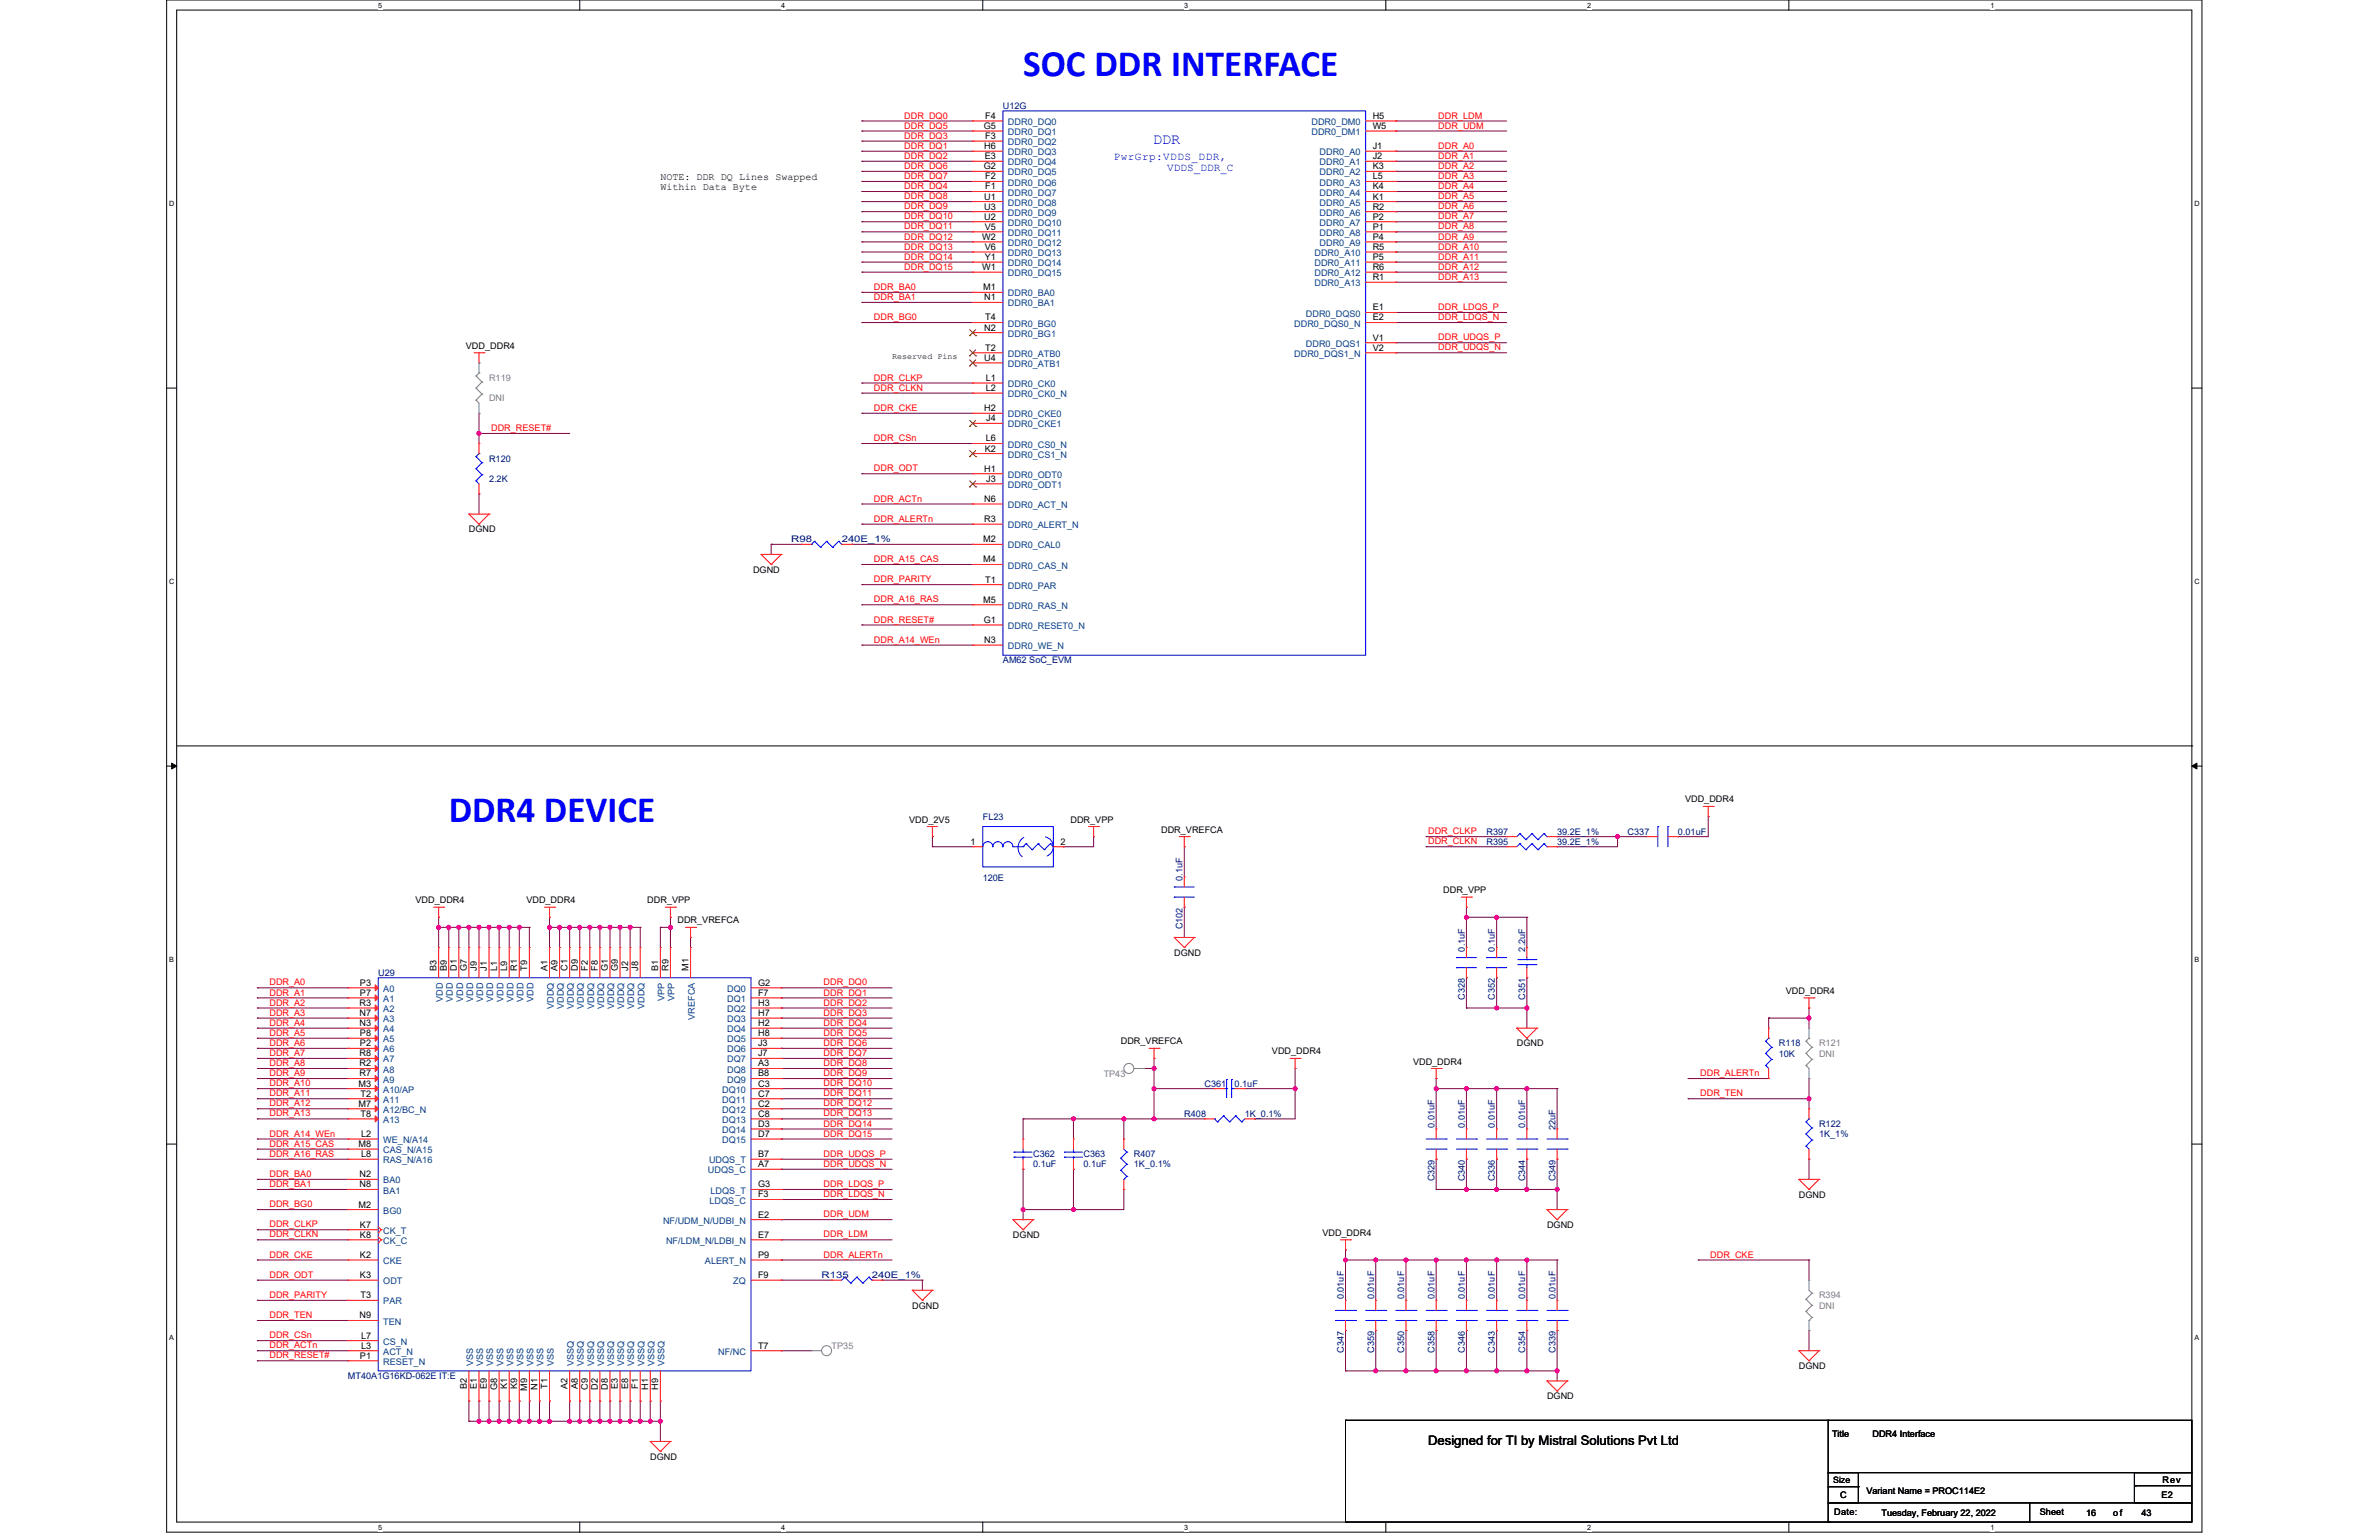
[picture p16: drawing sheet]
<svg xmlns="http://www.w3.org/2000/svg" width="432mm" height="279mm" viewBox="0 0 432 279" stroke-linecap="round" stroke-linejoin="round" font-family="sans-serif">
<defs><g id="words">
<g font-size="6.8" fill="#00f">
<text x="185.7" y="13.8">SOC DDR INTERFACE</text>
<text x="81.5" y="149.1">DDR4 DEVICE</text>
</g>
<text font-size="2.7" fill="#00f" x="209.3" y="26.1">DDR</text>
<text font-size="2.4" x="259.2" y="262.2">Designed for TI by Mistral Solutions Pvt Ltd</text>
<g font-size="2" fill="#00f">
<text x="202.2" y="29.1">PwrGrp:VDDS_DDR,</text>
<text x="211.8" y="31.1">VDDS_DDR_C</text>
</g>
<g font-size="1.8">
<text x="119.9" y="32.6">NOTE: DDR DQ Lines Swapped</text>
<text x="119.9" y="34.4">Within Data Byte</text>
</g>
<g font-size="1.6" fill="#f00">
<text x="164.1" y="21.5">DDR_DQ0</text>
<text x="164.1" y="23.3">DDR_DQ5</text>
<text x="261" y="21.5">DDR_LDM</text>
<text x="261" y="23.3">DDR_UDM</text>
<text x="164.1" y="28.8">DDR_DQ2</text>
<text x="164.1" y="25.2">DDR_DQ3</text>
<text x="164.1" y="27">DDR_DQ1</text>
<text x="261" y="27">DDR_A0</text>
<text x="261" y="28.8">DDR_A1</text>
<text x="164.1" y="32.5">DDR_DQ7</text>
<text x="164.1" y="34.3">DDR_DQ4</text>
<text x="164.1" y="30.7">DDR_DQ6</text>
<text x="261" y="30.7">DDR_A2</text>
<text x="261" y="32.5">DDR_A3</text>
<text x="261" y="34.3">DDR_A4</text>
<text x="164.1" y="36.1">DDR_DQ8</text>
<text x="164.1" y="41.6">DDR_DQ11</text>
<text x="164.1" y="39.8">DDR_DQ10</text>
<text x="164.1" y="38">DDR_DQ9</text>
<text x="261" y="36.1">DDR_A5</text>
<text x="261" y="38">DDR_A6</text>
<text x="261" y="39.8">DDR_A7</text>
<text x="261" y="41.6">DDR_A8</text>
<text x="164.1" y="45.3">DDR_DQ13</text>
<text x="164.1" y="47.1">DDR_DQ14</text>
<text x="164.1" y="43.5">DDR_DQ12</text>
<text x="261" y="43.5">DDR_A9</text>
<text x="261" y="45.3">DDR_A10</text>
<text x="261" y="47.1">DDR_A11</text>
<text x="158.6" y="52.6">DDR_BA0</text>
<text x="164.1" y="48.9">DDR_DQ15</text>
<text x="261" y="48.9">DDR_A12</text>
<text x="261" y="50.8">DDR_A13</text>
<text x="158.6" y="54.4">DDR_BA1</text>
<text x="158.6" y="58.1">DDR_BG0</text>
<text x="261" y="58.1">DDR_LDQS_N</text>
<text x="261" y="56.3">DDR_LDQS_P</text>
<text x="261" y="61.7">DDR_UDQS_P</text>
<text x="261" y="63.6">DDR_UDQS_N</text>
<text x="158.6" y="69.1">DDR_CLKP</text>
<text x="158.6" y="70.9">DDR_CLKN</text>
<text x="158.6" y="74.5">DDR_CKE</text>
<text x="89.1" y="78.2">DDR_RESET#</text>
<text x="158.6" y="80">DDR_CSn</text>
<text x="158.6" y="85.5">DDR_ODT</text>
<text x="158.6" y="91">DDR_ACTn</text>
<text x="158.6" y="94.7">DDR_ALERTn</text>
<text x="158.6" y="102">DDR_A15_CAS</text>
<text x="158.6" y="105.6">DDR_PARITY</text>
<text x="158.6" y="113">DDR_RESET#</text>
<text x="158.6" y="109.3">DDR_A16_RAS</text>
<text x="158.6" y="116.6">DDR_A14_WEn</text>
<text x="259.2" y="151.4">DDR_CLKP</text>
<text x="259.2" y="153.2">DDR_CLKN</text>
<text x="48.9" y="178.8">DDR_A0</text>
<text x="149.5" y="178.8">DDR_DQ0</text>
<text x="48.9" y="184.3">DDR_A3</text>
<text x="48.9" y="182.4">DDR_A2</text>
<text x="48.9" y="180.6">DDR_A1</text>
<text x="149.5" y="180.6">DDR_DQ1</text>
<text x="149.5" y="184.3">DDR_DQ3</text>
<text x="149.5" y="182.4">DDR_DQ2</text>
<text x="48.9" y="186.1">DDR_A4</text>
<text x="48.9" y="191.6">DDR_A7</text>
<text x="48.9" y="189.8">DDR_A6</text>
<text x="48.9" y="187.9">DDR_A5</text>
<text x="149.5" y="189.8">DDR_DQ6</text>
<text x="149.5" y="187.9">DDR_DQ5</text>
<text x="149.5" y="186.1">DDR_DQ4</text>
<text x="149.5" y="191.6">DDR_DQ7</text>
<text x="48.9" y="195.2">DDR_A9</text>
<text x="48.9" y="193.4">DDR_A8</text>
<text x="48.9" y="197.1">DDR_A10</text>
<text x="149.5" y="197.1">DDR_DQ10</text>
<text x="149.5" y="193.4">DDR_DQ8</text>
<text x="149.5" y="195.2">DDR_DQ9</text>
<text x="308.6" y="195.2">DDR_ALERTn</text>
<text x="48.9" y="202.6">DDR_A13</text>
<text x="48.9" y="200.7">DDR_A12</text>
<text x="48.9" y="198.9">DDR_A11</text>
<text x="149.5" y="198.9">DDR_DQ11</text>
<text x="149.5" y="200.7">DDR_DQ12</text>
<text x="149.5" y="202.6">DDR_DQ13</text>
<text x="308.6" y="198.9">DDR_TEN</text>
<text x="48.9" y="208.1">DDR_A15_CAS</text>
<text x="48.9" y="206.2">DDR_A14_WEn</text>
<text x="48.9" y="209.9">DDR_A16_RAS</text>
<text x="149.5" y="206.2">DDR_DQ15</text>
<text x="149.5" y="204.4">DDR_DQ14</text>
<text x="149.5" y="209.9">DDR_UDQS_P</text>
<text x="48.9" y="213.5">DDR_BA0</text>
<text x="48.9" y="215.4">DDR_BA1</text>
<text x="149.5" y="215.4">DDR_LDQS_P</text>
<text x="149.5" y="211.7">DDR_UDQS_N</text>
<text x="48.9" y="219">DDR_BG0</text>
<text x="149.5" y="217.2">DDR_LDQS_N</text>
<text x="149.5" y="220.9">DDR_UDM</text>
<text x="48.9" y="224.5">DDR_CLKN</text>
<text x="48.9" y="222.7">DDR_CLKP</text>
<text x="149.5" y="224.5">DDR_LDM</text>
<text x="48.9" y="231.8">DDR_ODT</text>
<text x="48.9" y="228.2">DDR_CKE</text>
<text x="149.5" y="228.2">DDR_ALERTn</text>
<text x="310.4" y="228.2">DDR_CKE</text>
<text x="48.9" y="235.5">DDR_PARITY</text>
<text x="48.9" y="239.1">DDR_TEN</text>
<text x="48.9" y="242.8">DDR_CSn</text>
<text x="48.9" y="244.6">DDR_ACTn</text>
<text x="48.9" y="246.5">DDR_RESET#</text>
</g>
<g font-size="1.6">
<text x="178.5" y="23.4">G5</text>
<text x="178.8" y="21.6">F4</text>
<text x="249.2" y="21.6">H5</text>
<text x="249.2" y="23.4">W5</text>
<text x="178.6" y="27.1">H6</text>
<text x="178.7" y="28.9">E3</text>
<text x="178.8" y="25.2">F3</text>
<text x="249.2" y="27.1">J1</text>
<text x="249.2" y="28.9">J2</text>
<text x="178.5" y="30.7">G2</text>
<text x="178.8" y="32.5">F2</text>
<text x="178.8" y="34.4">F1</text>
<text x="249.2" y="30.7">K3</text>
<text x="249.2" y="34.4">K4</text>
<text x="249.2" y="32.5">L5</text>
<text x="178.6" y="36.2">U1</text>
<text x="178.6" y="38">U3</text>
<text x="178.6" y="39.9">U2</text>
<text x="178.7" y="41.7">V5</text>
<text x="249.2" y="36.2">K1</text>
<text x="249.2" y="41.7">P1</text>
<text x="249.2" y="39.9">P2</text>
<text x="249.2" y="38">R2</text>
<text x="178.3" y="43.5">W2</text>
<text x="178.7" y="45.3">V6</text>
<text x="178.7" y="47.2">Y1</text>
<text x="249.2" y="43.5">P4</text>
<text x="249.2" y="47.2">P5</text>
<text x="249.2" y="45.3">R5</text>
<text x="178.3" y="49">W1</text>
<text x="178.5" y="52.7">M1</text>
<text x="249.2" y="50.8">R1</text>
<text x="249.2" y="49">R6</text>
<text x="178.6" y="54.5">N1</text>
<text x="178.6" y="60">N2</text>
<text x="178.8" y="58.1">T4</text>
<text x="249.2" y="56.3">E1</text>
<text x="249.2" y="58.1">E2</text>
<text x="84.6" y="63.3">VDD_DDR4</text>
<text x="178.6" y="65.5">U4</text>
<text x="178.8" y="63.6">T2</text>
<text x="249.2" y="61.8">V1</text>
<text x="249.2" y="63.6">V2</text>
<text x="178.9" y="69.1">L1</text>
<text x="178.9" y="70.9">L2</text>
<text x="178.6" y="74.6">H2</text>
<text x="179" y="76.4">J4</text>
<text x="178.7" y="81.9">K2</text>
<text x="178.9" y="80.1">L6</text>
<text x="178.6" y="85.6">H1</text>
<text x="179" y="87.4">J3</text>
<text x="178.6" y="94.7">R3</text>
<text x="178.6" y="91.1">N6</text>
<text x="85.1" y="96.6">DGND</text>
<text x="178.5" y="98.4">M2</text>
<text x="136.7" y="103.9">DGND</text>
<text x="178.5" y="102">M4</text>
<text x="178.8" y="105.7">T1</text>
<text x="178.5" y="109.4">M5</text>
<text x="178.5" y="113">G1</text>
<text x="178.6" y="116.7">N3</text>
<text x="165" y="149.3">VDD_2V5</text>
<text x="194.3" y="149.3">DDR_VPP</text>
<text x="305.8" y="145.6">VDD_DDR4</text>
<text x="176.2" y="153.2">1</text>
<text x="192.5" y="153.2">2</text>
<text x="210.8" y="151.1">DDR_VREFCA</text>
<text x="75.4" y="163.9">VDD_DDR4</text>
<text x="95.5" y="163.9">VDD_DDR4</text>
<text x="117.5" y="163.9">DDR_VPP</text>
<text x="123" y="167.5">DDR_VREFCA</text>
<text x="262" y="162.1">DDR_VPP</text>
<text x="213.1" y="173.4">DGND</text>
<text x="65.3" y="178.8">P3</text>
<text x="79.2" y="176.1" transform="rotate(-90 79.2 176.1)">B3</text>
<text x="81.1" y="176.1" transform="rotate(-90 81.1 176.1)">B9</text>
<text x="82.9" y="176.1" transform="rotate(-90 82.9 176.1)">D1</text>
<text x="84.7" y="176.1" transform="rotate(-90 84.7 176.1)">G7</text>
<text x="86.6" y="176.1" transform="rotate(-90 86.6 176.1)">J9</text>
<text x="88.4" y="176.1" transform="rotate(-90 88.4 176.1)">J1</text>
<text x="90.2" y="176.1" transform="rotate(-90 90.2 176.1)">L1</text>
<text x="92" y="176.1" transform="rotate(-90 92 176.1)">L9</text>
<text x="93.9" y="176.1" transform="rotate(-90 93.9 176.1)">R1</text>
<text x="95.7" y="176.1" transform="rotate(-90 95.7 176.1)">T9</text>
<text x="99.4" y="176.1" transform="rotate(-90 99.4 176.1)">A1</text>
<text x="101.2" y="176.1" transform="rotate(-90 101.2 176.1)">A9</text>
<text x="103" y="176.1" transform="rotate(-90 103 176.1)">C1</text>
<text x="104.9" y="176.1" transform="rotate(-90 104.9 176.1)">D9</text>
<text x="106.7" y="176.1" transform="rotate(-90 106.7 176.1)">F2</text>
<text x="108.5" y="176.1" transform="rotate(-90 108.5 176.1)">F8</text>
<text x="110.3" y="176.1" transform="rotate(-90 110.3 176.1)">G1</text>
<text x="112.2" y="176.1" transform="rotate(-90 112.2 176.1)">G9</text>
<text x="114" y="176.1" transform="rotate(-90 114 176.1)">J2</text>
<text x="115.8" y="176.1" transform="rotate(-90 115.8 176.1)">J8</text>
<text x="119.5" y="176.1" transform="rotate(-90 119.5 176.1)">B1</text>
<text x="121.3" y="176.1" transform="rotate(-90 121.3 176.1)">R9</text>
<text x="125" y="176.1" transform="rotate(-90 125 176.1)">M1</text>
<text x="137.6" y="178.8">G2</text>
<text x="65.3" y="182.5">R3</text>
<text x="65.3" y="184.3">N7</text>
<text x="65.3" y="180.7">P7</text>
<text x="137.6" y="180.7">F7</text>
<text x="137.6" y="182.5">H3</text>
<text x="137.6" y="184.3">H7</text>
<text x="324.1" y="180.3">VDD_DDR4</text>
<text x="65.3" y="186.2">N3</text>
<text x="65.3" y="191.6">R8</text>
<text x="65.3" y="188">P8</text>
<text x="65.3" y="189.8">P2</text>
<text x="137.6" y="186.2">H2</text>
<text x="137.6" y="188">H8</text>
<text x="137.6" y="189.8">J3</text>
<text x="137.6" y="191.6">J7</text>
<text x="203.4" y="189.5">DDR_VREFCA</text>
<text x="230.9" y="191.3">VDD_DDR4</text>
<text x="275.3" y="189.9">DGND</text>
<text x="65.1" y="197.1">M3</text>
<text x="65.3" y="193.5">R2</text>
<text x="65.3" y="195.3">R7</text>
<text x="137.6" y="193.5">A3</text>
<text x="137.6" y="195.3">B8</text>
<text x="137.6" y="197.1">C3</text>
<text x="256.5" y="193.1">VDD_DDR4</text>
<text x="65.1" y="200.8">M7</text>
<text x="65.4" y="199">T2</text>
<text x="65.4" y="202.6">T8</text>
<text x="137.6" y="199">C7</text>
<text x="137.6" y="200.8">C2</text>
<text x="137.6" y="202.6">C8</text>
<text x="65.1" y="208.1">M8</text>
<text x="65.5" y="206.3">L2</text>
<text x="65.5" y="209.9">L8</text>
<text x="137.6" y="204.5">D3</text>
<text x="137.6" y="206.3">D7</text>
<text x="137.6" y="209.9">B7</text>
<text x="65.3" y="213.6">N2</text>
<text x="65.3" y="215.4">N8</text>
<text x="137.6" y="211.8">A7</text>
<text x="137.6" y="215.4">G3</text>
<text x="65.1" y="219.1">M2</text>
<text x="137.6" y="220.9">E2</text>
<text x="137.6" y="217.3">F3</text>
<text x="326.5" y="217.3">DGND</text>
<text x="65.3" y="222.7">K7</text>
<text x="65.3" y="224.6">K8</text>
<text x="137.6" y="224.6">E7</text>
<text x="183.9" y="224.6">DGND</text>
<text x="240" y="224.2">VDD_DDR4</text>
<text x="280.8" y="222.8">DGND</text>
<text x="65.3" y="228.2">K2</text>
<text x="65.3" y="231.9">K3</text>
<text x="137.6" y="231.9">F9</text>
<text x="137.6" y="228.2">P9</text>
<text x="65.3" y="239.2">N9</text>
<text x="65.4" y="235.5">T3</text>
<text x="165.6" y="237.4">DGND</text>
<text x="65.5" y="244.7">L3</text>
<text x="65.5" y="242.9">L7</text>
<text x="137.6" y="244.7">T7</text>
<text x="65.3" y="246.5">P1</text>
<text x="99.4" y="251.9" transform="rotate(-90 99.4 251.9)">T1</text>
<text x="115.8" y="251.9" transform="rotate(-90 115.8 251.9)">F1</text>
<text x="326.5" y="248.4">DGND</text>
<text x="84.7" y="252" transform="rotate(-90 84.7 252)">B2</text>
<text x="86.6" y="252" transform="rotate(-90 86.6 252)">E1</text>
<text x="88.4" y="252" transform="rotate(-90 88.4 252)">E9</text>
<text x="90.2" y="252.2" transform="rotate(-90 90.2 252.2)">G8</text>
<text x="92" y="252" transform="rotate(-90 92 252)">K1</text>
<text x="93.9" y="252" transform="rotate(-90 93.9 252)">K9</text>
<text x="95.7" y="252.3" transform="rotate(-90 95.7 252.3)">M9</text>
<text x="97.5" y="252.1" transform="rotate(-90 97.5 252.1)">N1</text>
<text x="103" y="252" transform="rotate(-90 103 252)">A2</text>
<text x="104.9" y="252" transform="rotate(-90 104.9 252)">A8</text>
<text x="106.7" y="252.1" transform="rotate(-90 106.7 252.1)">C9</text>
<text x="108.5" y="252.1" transform="rotate(-90 108.5 252.1)">D2</text>
<text x="110.3" y="252.1" transform="rotate(-90 110.3 252.1)">D8</text>
<text x="112.2" y="252" transform="rotate(-90 112.2 252)">E3</text>
<text x="114" y="252" transform="rotate(-90 114 252)">E8</text>
<text x="117.7" y="252.1" transform="rotate(-90 117.7 252.1)">H1</text>
<text x="119.5" y="252.1" transform="rotate(-90 119.5 252.1)">H9</text>
<text x="280.8" y="253.9">DGND</text>
<text x="332.5" y="260.6">Title</text>
<text x="339.9" y="260.6">DDR4 Interface</text>
<text x="118" y="264.8">DGND</text>
<text x="332.7" y="269">Size</text>
<text x="392.5" y="269">Rev</text>
<text x="332.9" y="274.9">Date:</text>
<text x="334" y="271.8">C</text>
<text x="338.8" y="271">Variant Name = PROC114E2</text>
<text x="341.5" y="275.1">Tuesday, February 22, 2022</text>
<text x="370.2" y="274.9">Sheet</text>
<text x="378.6" y="275.1">16</text>
<text x="383.6" y="275.1">of</text>
<text x="388.7" y="275.1">43</text>
<text x="392.3" y="271.8">E2</text>
</g>
<g font-size="1.6" fill="#000080">
<text x="182" y="19.8">U12G</text>
<text x="88.8" y="83.8">R120</text>
<text x="88.8" y="87.4">2.2K</text>
<text x="143.6" y="98.4">R98</text>
<text x="152.8" y="98.4">240E_1%</text>
<text x="182" y="120.4">AM62 SoC_EVM</text>
<text x="178.4" y="148.7">FL23</text>
<text x="269.8" y="153.3">R395</text>
<text x="269.8" y="151.4">R397</text>
<text x="282.6" y="153.3">39.2E_1%</text>
<text x="282.6" y="151.4">39.2E_1%</text>
<text x="295.4" y="151.4">C337</text>
<text x="304.6" y="151.4">0.01uF</text>
<text x="178.4" y="159.9">120E</text>
<text x="214.6" y="159.8" transform="rotate(-90 214.6 159.8)">0.1uF</text>
<text x="214.6" y="168.6" transform="rotate(-90 214.6 168.6)">C102</text>
<text x="265.8" y="172.6" transform="rotate(-90 265.8 172.6)">0.1uF</text>
<text x="271.3" y="172.6" transform="rotate(-90 271.3 172.6)">0.1uF</text>
<text x="276.8" y="172.6" transform="rotate(-90 276.8 172.6)">2.2uF</text>
<text x="68.6" y="177.1">U29</text>
<text x="265.8" y="181.4" transform="rotate(-90 265.8 181.4)">C328</text>
<text x="271.3" y="181.4" transform="rotate(-90 271.3 181.4)">C352</text>
<text x="276.8" y="181.4" transform="rotate(-90 276.8 181.4)">C351</text>
<text x="322.9" y="189.9">R118</text>
<text x="322.9" y="191.7">10K</text>
<text x="218.6" y="197.2">C361</text>
<text x="224.1" y="197.2">0.1uF</text>
<text x="215" y="202.7">R408</text>
<text x="225.9" y="202.7">1K_0.1%</text>
<text x="187.5" y="210">C362</text>
<text x="196.7" y="210">C363</text>
<text x="205.8" y="210">R407</text>
<text x="260.4" y="204.6" transform="rotate(-90 260.4 204.6)">0.01uF</text>
<text x="265.8" y="204.6" transform="rotate(-90 265.8 204.6)">0.01uF</text>
<text x="271.3" y="204.6" transform="rotate(-90 271.3 204.6)">0.01uF</text>
<text x="276.8" y="204.6" transform="rotate(-90 276.8 204.6)">0.01uF</text>
<text x="282.3" y="205" transform="rotate(-90 282.3 205)">22uF</text>
<text x="330.2" y="204.5">R122</text>
<text x="330.2" y="206.3">1K_1%</text>
<text x="187.5" y="211.8">0.1uF</text>
<text x="196.7" y="211.8">0.1uF</text>
<text x="205.8" y="211.8">1K_0.1%</text>
<text x="260.4" y="214.3" transform="rotate(-90 260.4 214.3)">C329</text>
<text x="265.8" y="214.3" transform="rotate(-90 265.8 214.3)">C340</text>
<text x="271.3" y="214.3" transform="rotate(-90 271.3 214.3)">C336</text>
<text x="276.8" y="214.3" transform="rotate(-90 276.8 214.3)">C344</text>
<text x="282.3" y="214.3" transform="rotate(-90 282.3 214.3)">C349</text>
<text x="149.1" y="231.9">R135</text>
<text x="158.3" y="231.9">240E_1%</text>
<text x="243.9" y="235.7" transform="rotate(-90 243.9 235.7)">0.01uF</text>
<text x="249.4" y="235.7" transform="rotate(-90 249.4 235.7)">0.01uF</text>
<text x="254.9" y="235.7" transform="rotate(-90 254.9 235.7)">0.01uF</text>
<text x="260.4" y="235.7" transform="rotate(-90 260.4 235.7)">0.01uF</text>
<text x="265.8" y="235.7" transform="rotate(-90 265.8 235.7)">0.01uF</text>
<text x="271.3" y="235.7" transform="rotate(-90 271.3 235.7)">0.01uF</text>
<text x="276.8" y="235.7" transform="rotate(-90 276.8 235.7)">0.01uF</text>
<text x="282.3" y="235.7" transform="rotate(-90 282.3 235.7)">0.01uF</text>
<text x="243.9" y="245.4" transform="rotate(-90 243.9 245.4)">C347</text>
<text x="249.4" y="245.4" transform="rotate(-90 249.4 245.4)">C359</text>
<text x="254.9" y="245.4" transform="rotate(-90 254.9 245.4)">C350</text>
<text x="260.4" y="245.4" transform="rotate(-90 260.4 245.4)">C358</text>
<text x="265.8" y="245.4" transform="rotate(-90 265.8 245.4)">C346</text>
<text x="271.3" y="245.4" transform="rotate(-90 271.3 245.4)">C343</text>
<text x="276.8" y="245.4" transform="rotate(-90 276.8 245.4)">C354</text>
<text x="282.3" y="245.4" transform="rotate(-90 282.3 245.4)">C339</text>
<text x="63.2" y="250.2">MT40A1G16KD-062E IT:E</text>
</g>
<g font-size="1.6" fill="#004080">
<text x="182.9" y="22.7">DDR0_DQ0</text>
<text x="238" y="22.7">DDR0_DM0</text>
<text x="182.9" y="24.5">DDR0_DQ1</text>
<text x="182.9" y="26.3">DDR0_DQ2</text>
<text x="182.9" y="28.2">DDR0_DQ3</text>
<text x="238" y="24.5">DDR0_DM1</text>
<text x="239.5" y="28.2">DDR0_A0</text>
<text x="182.9" y="30">DDR0_DQ4</text>
<text x="182.9" y="31.8">DDR0_DQ5</text>
<text x="182.9" y="33.7">DDR0_DQ6</text>
<text x="182.9" y="35.5">DDR0_DQ7</text>
<text x="239.5" y="30">DDR0_A1</text>
<text x="239.5" y="31.8">DDR0_A2</text>
<text x="239.5" y="35.5">DDR0_A4</text>
<text x="239.5" y="33.7">DDR0_A3</text>
<text x="182.9" y="37.3">DDR0_DQ8</text>
<text x="182.9" y="39.1">DDR0_DQ9</text>
<text x="182.9" y="41">DDR0_DQ10</text>
<text x="239.5" y="37.3">DDR0_A5</text>
<text x="239.5" y="41">DDR0_A7</text>
<text x="239.5" y="39.1">DDR0_A6</text>
<text x="182.9" y="42.8">DDR0_DQ11</text>
<text x="182.9" y="44.6">DDR0_DQ12</text>
<text x="182.9" y="46.5">DDR0_DQ13</text>
<text x="238.6" y="46.5">DDR0_A10</text>
<text x="239.5" y="42.8">DDR0_A8</text>
<text x="239.5" y="44.6">DDR0_A9</text>
<text x="182.9" y="48.3">DDR0_DQ14</text>
<text x="182.9" y="50.1">DDR0_DQ15</text>
<text x="182.9" y="53.8">DDR0_BA0</text>
<text x="238.6" y="48.3">DDR0_A11</text>
<text x="238.6" y="51.9">DDR0_A13</text>
<text x="238.6" y="50.1">DDR0_A12</text>
<text x="182.9" y="55.6">DDR0_BA1</text>
<text x="182.9" y="59.3">DDR0_BG0</text>
<text x="234.9" y="59.3">DDR0_DQS0_N</text>
<text x="237" y="57.4">DDR0_DQS0</text>
<text x="182.9" y="61.1">DDR0_BG1</text>
<text x="182.9" y="64.8">DDR0_ATB0</text>
<text x="234.9" y="64.8">DDR0_DQS1_N</text>
<text x="237" y="62.9">DDR0_DQS1</text>
<text x="182.9" y="70.2">DDR0_CK0</text>
<text x="182.9" y="66.6">DDR0_ATB1</text>
<text x="182.9" y="75.7">DDR0_CKE0</text>
<text x="182.9" y="77.6">DDR0_CKE1</text>
<text x="182.9" y="72.1">DDR0_CK0_N</text>
<text x="182.9" y="83">DDR0_CS1_N</text>
<text x="182.9" y="81.2">DDR0_CS0_N</text>
<text x="182.9" y="86.7">DDR0_ODT0</text>
<text x="182.9" y="88.5">DDR0_ODT1</text>
<text x="182.9" y="95.8">DDR0_ALERT_N</text>
<text x="182.9" y="92.2">DDR0_ACT_N</text>
<text x="182.9" y="99.5">DDR0_CAL0</text>
<text x="182.9" y="106.8">DDR0_PAR</text>
<text x="182.9" y="103.2">DDR0_CAS_N</text>
<text x="182.9" y="110.5">DDR0_RAS_N</text>
<text x="182.9" y="114.1">DDR0_RESET0_N</text>
<text x="182.9" y="117.8">DDR0_WE_N</text>
<text x="69.6" y="180">A0</text>
<text x="132" y="180">DQ0</text>
<text x="69.6" y="181.8">A1</text>
<text x="69.6" y="183.6">A2</text>
<text x="69.6" y="185.5">A3</text>
<text x="80.4" y="181.8" transform="rotate(-90 80.4 181.8)">VDD</text>
<text x="82.2" y="181.8" transform="rotate(-90 82.2 181.8)">VDD</text>
<text x="84" y="181.8" transform="rotate(-90 84 181.8)">VDD</text>
<text x="85.9" y="181.8" transform="rotate(-90 85.9 181.8)">VDD</text>
<text x="87.7" y="181.8" transform="rotate(-90 87.7 181.8)">VDD</text>
<text x="89.5" y="181.8" transform="rotate(-90 89.5 181.8)">VDD</text>
<text x="91.4" y="181.8" transform="rotate(-90 91.4 181.8)">VDD</text>
<text x="93.2" y="181.8" transform="rotate(-90 93.2 181.8)">VDD</text>
<text x="95" y="181.8" transform="rotate(-90 95 181.8)">VDD</text>
<text x="96.8" y="181.8" transform="rotate(-90 96.8 181.8)">VDD</text>
<text x="100.5" y="183.1" transform="rotate(-90 100.5 183.1)">VDDQ</text>
<text x="102.3" y="183.1" transform="rotate(-90 102.3 183.1)">VDDQ</text>
<text x="104.2" y="183.1" transform="rotate(-90 104.2 183.1)">VDDQ</text>
<text x="106" y="183.1" transform="rotate(-90 106 183.1)">VDDQ</text>
<text x="107.8" y="183.1" transform="rotate(-90 107.8 183.1)">VDDQ</text>
<text x="109.6" y="183.1" transform="rotate(-90 109.6 183.1)">VDDQ</text>
<text x="111.5" y="183.1" transform="rotate(-90 111.5 183.1)">VDDQ</text>
<text x="113.3" y="183.1" transform="rotate(-90 113.3 183.1)">VDDQ</text>
<text x="115.1" y="183.1" transform="rotate(-90 115.1 183.1)">VDDQ</text>
<text x="117" y="183.1" transform="rotate(-90 117 183.1)">VDDQ</text>
<text x="120.6" y="181.6" transform="rotate(-90 120.6 181.6)">VPP</text>
<text x="122.4" y="181.6" transform="rotate(-90 122.4 181.6)">VPP</text>
<text x="126.1" y="185" transform="rotate(-90 126.1 185)">VREFCA</text>
<text x="132" y="181.8">DQ1</text>
<text x="132" y="183.6">DQ2</text>
<text x="132" y="185.5">DQ3</text>
<text x="69.6" y="187.3">A4</text>
<text x="69.6" y="189.1">A5</text>
<text x="69.6" y="190.9">A6</text>
<text x="132" y="187.3">DQ4</text>
<text x="132" y="189.1">DQ5</text>
<text x="132" y="190.9">DQ6</text>
<text x="69.6" y="192.8">A7</text>
<text x="69.6" y="194.6">A8</text>
<text x="69.6" y="196.4">A9</text>
<text x="132" y="192.8">DQ7</text>
<text x="132" y="194.6">DQ8</text>
<text x="132" y="196.4">DQ9</text>
<text x="69.6" y="198.3">A10/AP</text>
<text x="69.6" y="200.1">A11</text>
<text x="69.6" y="201.9">A12/BC_N</text>
<text x="69.6" y="203.7">A13</text>
<text x="131.1" y="198.3">DQ10</text>
<text x="131.1" y="200.1">DQ11</text>
<text x="131.1" y="201.9">DQ12</text>
<text x="131.1" y="203.7">DQ13</text>
<text x="69.6" y="207.4">WE_N/A14</text>
<text x="69.6" y="209.2">CAS_N/A15</text>
<text x="131.1" y="205.6">DQ14</text>
<text x="131.1" y="207.4">DQ15</text>
<text x="69.6" y="211.1">RAS_N/A16</text>
<text x="69.6" y="214.7">BA0</text>
<text x="128.5" y="212.9">UDQS_C</text>
<text x="128.7" y="211.1">UDQS_T</text>
<text x="69.6" y="216.5">BA1</text>
<text x="69.6" y="220.2">BG0</text>
<text x="128.8" y="218.4">LDQS_C</text>
<text x="129" y="216.5">LDQS_T</text>
<text x="69.6" y="223.9">CK_T</text>
<text x="69.6" y="225.7">CK_C</text>
<text x="120.3" y="222">NF/UDM_N/UDBI_N</text>
<text x="120.9" y="225.7">NF/LDM_N/LDBI_N</text>
<text x="69.6" y="229.3">CKE</text>
<text x="69.6" y="233">ODT</text>
<text x="128" y="229.3">ALERT_N</text>
<text x="133.1" y="233">ZQ</text>
<text x="69.6" y="236.7">PAR</text>
<text x="69.6" y="245.8">ACT_N</text>
<text x="69.6" y="244">CS_N</text>
<text x="69.6" y="240.3">TEN</text>
<text x="130.4" y="245.8">NF/NC</text>
<text x="69.6" y="247.6">RESET_N</text>
<text x="85.9" y="247.8" transform="rotate(-90 85.9 247.8)">VSS</text>
<text x="87.7" y="247.8" transform="rotate(-90 87.7 247.8)">VSS</text>
<text x="89.5" y="247.8" transform="rotate(-90 89.5 247.8)">VSS</text>
<text x="91.4" y="247.8" transform="rotate(-90 91.4 247.8)">VSS</text>
<text x="93.2" y="247.8" transform="rotate(-90 93.2 247.8)">VSS</text>
<text x="95" y="247.8" transform="rotate(-90 95 247.8)">VSS</text>
<text x="96.8" y="247.8" transform="rotate(-90 96.8 247.8)">VSS</text>
<text x="98.7" y="247.8" transform="rotate(-90 98.7 247.8)">VSS</text>
<text x="100.5" y="247.8" transform="rotate(-90 100.5 247.8)">VSS</text>
<text x="104.2" y="247.8" transform="rotate(-90 104.2 247.8)">VSSQ</text>
<text x="106" y="247.8" transform="rotate(-90 106 247.8)">VSSQ</text>
<text x="107.8" y="247.8" transform="rotate(-90 107.8 247.8)">VSSQ</text>
<text x="109.6" y="247.8" transform="rotate(-90 109.6 247.8)">VSSQ</text>
<text x="111.5" y="247.8" transform="rotate(-90 111.5 247.8)">VSSQ</text>
<text x="113.3" y="247.8" transform="rotate(-90 113.3 247.8)">VSSQ</text>
<text x="115.1" y="247.8" transform="rotate(-90 115.1 247.8)">VSSQ</text>
<text x="117" y="247.8" transform="rotate(-90 117 247.8)">VSSQ</text>
<text x="118.8" y="247.8" transform="rotate(-90 118.8 247.8)">VSSQ</text>
<text x="120.6" y="247.8" transform="rotate(-90 120.6 247.8)">VSSQ</text>
</g>
<g font-size="1.6" fill="#808080">
<text x="88.8" y="69.2">R119</text>
<text x="88.8" y="72.8">DNI</text>
<text x="330.2" y="189.9">R121</text>
<text x="330.2" y="191.7">DNI</text>
<text x="200.3" y="195.3">TP43</text>
<text x="330.2" y="235.6">R394</text>
<text x="330.2" y="237.4">DNI</text>
<text x="150.9" y="244.7">TP35</text>
</g>
<text font-size="1.5" x="161.9" y="65.2">Reserved Pins</text>
<g font-size="1.3">
<text x="68.6" y="1.4">5</text>
<text x="141.8" y="1.4">4</text>
<text x="215" y="1.4">3</text>
<text x="288.1" y="1.4">2</text>
<text x="361.3" y="1.4">1</text>
<text x="30.7" y="37.3">D</text>
<text x="398.3" y="37.3">D</text>
<text x="30.7" y="105.9">C</text>
<text x="398.3" y="105.9">C</text>
<text x="30.7" y="174.5">B</text>
<text x="398.3" y="174.5">B</text>
<text x="30.7" y="243">A</text>
<text x="398.3" y="243">A</text>
<text x="68.6" y="277.5">5</text>
<text x="141.8" y="277.5">4</text>
<text x="215" y="277.5">3</text>
<text x="288.1" y="277.5">2</text>
<text x="361.3" y="277.5">1</text>
</g>
</g></defs>
<path d="M30.2 0h369.5v278h-369.5zM32.1 1.8h365.7v274.3h-365.7z" fill="none" stroke="#000" stroke-width=".18"/>
<g fill="#fff">
<path d="M68.7 .2h.7v1.4h-.7z"/>
<path d="M68.7 276.3h.7v1.5h-.7z"/>
</g>
<path d="M105.2 0v1.8M105.2 276.1v1.9" fill="none" stroke="#000" stroke-width=".18"/>
<g fill="#fff">
<path d="M141.8 .2h.7v1.4h-.7z"/>
<path d="M141.8 276.3h.7v1.5h-.7z"/>
</g>
<path d="M178.4 0v1.8M178.4 276.1v1.9" fill="none" stroke="#000" stroke-width=".18"/>
<g fill="#fff">
<path d="M215 .2h.7v1.4h-.7z"/>
<path d="M215 276.3h.7v1.5h-.7z"/>
</g>
<path d="M251.5 0v1.8M251.5 276.1v1.9" fill="none" stroke="#000" stroke-width=".18"/>
<g fill="#fff">
<path d="M288.1 .2h.7v1.4h-.7z"/>
<path d="M288.1 276.3h.7v1.5h-.7z"/>
</g>
<path d="M324.7 0v1.8M324.7 276.1v1.9" fill="none" stroke="#000" stroke-width=".18"/>
<g fill="#fff">
<path d="M361.3 .2h.7v1.4h-.7z"/>
<path d="M361.3 276.3h.7v1.5h-.7z"/>
<path d="M30.7 36.1h1v1.5h-1z"/>
<path d="M398.3 36.1h.9v1.5h-.9z"/>
<path d="M30.7 104.7h1v1.5h-1z"/>
<path d="M398.3 104.7h.9v1.5h-.9z"/>
</g>
<path d="M30.2 70.4h1.9M397.8 70.4h1.9" fill="none" stroke="#000" stroke-width=".18"/>
<g fill="#fff">
<path d="M30.7 173.3h.9v1.4h-.9z"/>
<path d="M398.3 173.3h.9v1.4h-.9z"/>
</g>
<path d="M30.2 139h1.9M31.2 138.5l.9 .5-.9 .5zM397.8 139l.9-.5v1zM397.8 139h1.9" fill="none" stroke="#000" stroke-width=".18"/>
<path d="M31.2 138.5l.9 .5-.9 .5zM397.8 139l.9-.5v1z" fill="#000"/>
<g fill="#fff">
<path d="M30.7 241.9h.9v1.4h-.9z"/>
<path d="M398.3 241.9h.9v1.4h-.9z"/>
</g>
<path d="M32.1 135.3h365.7M397.8 135.3h.1M30.2 207.6h1.9M397.8 207.6h1.9" fill="none" stroke="#000" stroke-width=".18"/>
<g fill="none" stroke="#800040" stroke-width=".18">
<path d="M156.4 21.9h.1M156.4 36.6h.1M156.4 38.4h.1M156.4 21.9h20.1M156.4 36.6h20.1M156.4 38.4h20.1M156.4 54.9h.1M156.4 53h.1M156.4 58.5h.1M156.4 42.1h.1M156.4 45.7h.1M156.4 47.5h.1"/>
<path d="M156.4 49.4h.1M156.4 43.9h.1M156.4 40.2h.1M156.4 54.9h20.1M156.4 53h20.1M156.4 58.5h20.1M156.4 42.1h20.1M156.4 45.7h20.1M156.4 47.5h20.1M156.4 49.4h20.1M156.4 43.9h20.1M156.4 40.2h20.1"/>
<path d="M86.9 78.6h.1M86.9 78.6v1.9M86.9 78.6h16.5M156.4 69.5h.1M156.4 71.3h.1M156.4 75h.1M156.4 69.5h20.1M156.4 71.3h20.1M156.4 75h20.1M86.9 89.6h.1M86.9 89.6v3.7M140 98.8h.1"/>
<path d="M140 98.8h5.5M140 98.8v1.8M154.6 98.8h.1M154.6 98.8h21.9M156.4 80.5h.1M156.4 86h.1M156.4 91.4h.1M156.4 95.1h.1M156.4 80.5h20.1M156.4 86h20.1M156.4 91.4h20.1M156.4 95.1h20.1"/>
<path d="M156.4 106.1h.1M156.4 113.4h.1M156.4 117h.1M156.4 102.4h.1M156.4 109.7h.1M156.4 106.1h20.1M156.4 113.4h20.1M156.4 117h20.1M156.4 102.4h20.1M156.4 109.7h20.1"/>
</g>
<circle cx="86.9" cy="78.6" r=".37" fill="#f0f"/>
<circle cx="86.9" cy="78.6" r=".37" fill="none" stroke="#f0f" stroke-width=".18"/>
<g fill="none" stroke="#800040" stroke-width=".18">
<path d="M86.9 75h.1M86.9 75v3.6M85.1 168.2h.1M85.1 168.2h1.8M271.6 197.5h.1M271.6 197.5v7.3M141.8 232.3h.1M141.8 232.3h9.1M160.1 232.3h.1M160.1 232.3h7.3M167.4 232.3h.1M167.4 232.3v1.8"/>
<path d="M266.2 228.6h.1M266.2 228.6v7.3M141.8 245.1h.1M141.8 245.1h5.5"/>
</g>
<circle cx="86.9" cy="168.2" r=".37" fill="#f0f"/>
<circle cx="86.9" cy="168.2" r=".37" fill="none" stroke="#f0f" stroke-width=".18"/>
<circle cx="85.1" cy="168.2" r=".37" fill="#f0f"/>
<circle cx="85.1" cy="168.2" r=".37" fill="none" stroke="#f0f" stroke-width=".18"/>
<path d="M83.3 168.2h.1M83.3 168.2h1.8" fill="none" stroke="#800040" stroke-width=".18"/>
<circle cx="83.3" cy="168.2" r=".37" fill="#f0f"/>
<circle cx="83.3" cy="168.2" r=".37" fill="none" stroke="#f0f" stroke-width=".18"/>
<path d="M81.5 168.2h.1M81.5 168.2h1.8M90.6 168.2h.1M90.6 168.2h1.8" fill="none" stroke="#800040" stroke-width=".18"/>
<circle cx="90.6" cy="168.2" r=".37" fill="#f0f"/>
<circle cx="90.6" cy="168.2" r=".37" fill="none" stroke="#f0f" stroke-width=".18"/>
<path d="M88.8 168.2h.1M88.8 168.2h1.8" fill="none" stroke="#800040" stroke-width=".18"/>
<circle cx="88.8" cy="168.2" r=".37" fill="#f0f"/>
<circle cx="88.8" cy="168.2" r=".37" fill="none" stroke="#f0f" stroke-width=".18"/>
<path d="M79.6 168.2h.1M79.6 168.2h1.9M86.9 168.2h.1M86.9 168.2h1.9" fill="none" stroke="#800040" stroke-width=".18"/>
<circle cx="81.4" cy="168.2" r=".37" fill="#f0f"/>
<circle cx="81.4" cy="168.2" r=".37" fill="none" stroke="#f0f" stroke-width=".18"/>
<path d="M79.6 166.4h.1M79.6 166.4v1.8M83.3 168.2h.1M83.3 168.2v3.7M85.1 168.2h.1M85.1 168.2v3.7M86.9 168.2h.1M86.9 168.2v3.7" fill="none" stroke="#800040" stroke-width=".18"/>
<circle cx="79.6" cy="168.2" r=".37" fill="#f0f"/>
<circle cx="79.6" cy="168.2" r=".37" fill="none" stroke="#f0f" stroke-width=".18"/>
<g fill="none" stroke="#800040" stroke-width=".18">
<path d="M79.6 168.2h.1M79.6 168.2v3.7M81.5 168.2h.1M81.5 168.2v3.7M88.8 168.2h.1M88.8 168.2v3.7M90.6 168.2h.1M90.6 168.2v3.7M260.7 197.5h.1M260.7 197.5h5.5M277.1 197.5h.1M277.1 197.5h5.5"/>
<path d="M282.6 210.3h.1M282.6 210.3v5.5"/>
</g>
<circle cx="266.2" cy="197.5" r=".37" fill="#f0f"/>
<circle cx="266.2" cy="197.5" r=".37" fill="none" stroke="#f0f" stroke-width=".18"/>
<circle cx="260.7" cy="197.5" r=".37" fill="#f0f"/>
<circle cx="260.7" cy="197.5" r=".37" fill="none" stroke="#f0f" stroke-width=".18"/>
<path d="M271.6 197.5h.1M271.6 197.5h5.5M260.7 215.8h.1M260.7 215.8h5.5" fill="none" stroke="#800040" stroke-width=".18"/>
<circle cx="266.2" cy="215.8" r=".37" fill="#f0f"/>
<circle cx="266.2" cy="215.8" r=".37" fill="none" stroke="#f0f" stroke-width=".18"/>
<path d="M260.7 210.3h.1M260.7 210.3v5.5M271.6 215.8h.1M271.6 215.8h5.5" fill="none" stroke="#800040" stroke-width=".18"/>
<circle cx="277.1" cy="215.8" r=".37" fill="#f0f"/>
<circle cx="277.1" cy="215.8" r=".37" fill="none" stroke="#f0f" stroke-width=".18"/>
<circle cx="271.6" cy="215.8" r=".37" fill="#f0f"/>
<circle cx="271.6" cy="215.8" r=".37" fill="none" stroke="#f0f" stroke-width=".18"/>
<path d="M277.1 197.5h.1M277.1 197.5v7.3M266.2 210.3h.1M266.2 215.8h.1M266.2 210.3v5.5M271.6 210.3h.1M271.6 210.3v5.5h-5.4M277.1 210.3h.1M277.1 210.3v5.5" fill="none" stroke="#800040" stroke-width=".18"/>
<circle cx="277.1" cy="197.5" r=".37" fill="#f0f"/>
<circle cx="277.1" cy="197.5" r=".37" fill="none" stroke="#f0f" stroke-width=".18"/>
<path d="M260.7 197.5h.1M260.7 195.7h.1M260.7 195.7v9.1M266.2 197.5h.1M266.2 197.5v7.3M266.2 197.5h5.4" fill="none" stroke="#800040" stroke-width=".18"/>
<circle cx="271.6" cy="197.5" r=".37" fill="#f0f"/>
<circle cx="271.6" cy="197.5" r=".37" fill="none" stroke="#f0f" stroke-width=".18"/>
<path d="M255.2 241.4h.1M255.2 241.4v7.3" fill="none" stroke="#800040" stroke-width=".18"/>
<circle cx="255.2" cy="248.7" r=".37" fill="#f0f"/>
<circle cx="255.2" cy="248.7" r=".37" fill="none" stroke="#f0f" stroke-width=".18"/>
<path d="M255.2 228.6h.1M255.2 228.6v7.3M260.7 228.6h.1M260.7 228.6h5.5M271.6 228.6h.1M271.6 228.6h5.5M282.6 248.7h.1M282.6 248.7v1.8" fill="none" stroke="#800040" stroke-width=".18"/>
<circle cx="266.2" cy="228.6" r=".37" fill="#f0f"/>
<circle cx="266.2" cy="228.6" r=".37" fill="none" stroke="#f0f" stroke-width=".18"/>
<circle cx="260.7" cy="228.6" r=".37" fill="#f0f"/>
<circle cx="260.7" cy="228.6" r=".37" fill="none" stroke="#f0f" stroke-width=".18"/>
<path d="M260.7 241.4h.1M260.7 248.7h.1M260.7 241.4v7.3M266.2 241.4h.1M266.2 241.4v7.3h-5.5M271.6 248.7h.1M271.6 248.7h5.5" fill="none" stroke="#800040" stroke-width=".18"/>
<circle cx="266.2" cy="248.7" r=".37" fill="#f0f"/>
<circle cx="266.2" cy="248.7" r=".37" fill="none" stroke="#f0f" stroke-width=".18"/>
<circle cx="260.7" cy="248.7" r=".37" fill="#f0f"/>
<circle cx="260.7" cy="248.7" r=".37" fill="none" stroke="#f0f" stroke-width=".18"/>
<path d="M260.7 228.6h.1M260.7 228.6v7.3M266.2 248.7h.1M266.2 248.7h5.4M277.1 241.4h.1M277.1 241.4v7.3" fill="none" stroke="#800040" stroke-width=".18"/>
<circle cx="277.1" cy="248.7" r=".37" fill="#f0f"/>
<circle cx="277.1" cy="248.7" r=".37" fill="none" stroke="#f0f" stroke-width=".18"/>
<path d="M271.6 241.4h.1M271.6 241.4v7.3" fill="none" stroke="#800040" stroke-width=".18"/>
<circle cx="271.6" cy="248.7" r=".37" fill="#f0f"/>
<circle cx="271.6" cy="248.7" r=".37" fill="none" stroke="#f0f" stroke-width=".18"/>
<path d="M266.2 228.6h.1M266.2 228.6h5.4" fill="none" stroke="#800040" stroke-width=".18"/>
<circle cx="271.6" cy="228.6" r=".37" fill="#f0f"/>
<circle cx="271.6" cy="228.6" r=".37" fill="none" stroke="#f0f" stroke-width=".18"/>
<path d="M277.1 228.6h.1M277.1 228.6v7.3M277.1 228.6h5.5M277.1 248.7h.1M277.1 248.7h5.5" fill="none" stroke="#800040" stroke-width=".18"/>
<circle cx="277.1" cy="228.6" r=".37" fill="#f0f"/>
<circle cx="277.1" cy="228.6" r=".37" fill="none" stroke="#f0f" stroke-width=".18"/>
<path d="M282.6 228.6h.1M282.6 228.6v7.3M282.6 241.4h.1M282.6 241.4v7.3" fill="none" stroke="#800040" stroke-width=".18"/>
<circle cx="282.6" cy="248.7" r=".37" fill="#f0f"/>
<circle cx="282.6" cy="248.7" r=".37" fill="none" stroke="#f0f" stroke-width=".18"/>
<path d="M282.6 197.5h.1M282.6 197.5v7.3M277.1 215.8h.1M277.1 215.8h5.5M282.6 215.8h.1M282.6 215.8v3.7M255.2 228.6h.1M255.2 228.6h5.5M255.2 248.7h.1M255.2 248.7h5.5" fill="none" stroke="#800040" stroke-width=".18"/>
<circle cx="282.6" cy="215.8" r=".37" fill="#f0f"/>
<circle cx="282.6" cy="215.8" r=".37" fill="none" stroke="#f0f" stroke-width=".18"/>
<g fill="none" stroke="#800040" stroke-width=".18">
<path d="M266.2 166.4h.1M266.2 177.4h.1M266.2 164.6h.1M266.2 166.4h5.4M266.2 164.6v7.3M266.2 177.4v5.5M271.6 166.4h.1M271.6 177.4h.1M271.6 166.4v5.5M271.6 177.4v5.5h-5.4M277.1 166.4h.1M277.1 177.4h.1"/>
<path d="M277.1 166.4v5.5M277.1 177.4v9.1M266.2 182.9h.1M277.1 182.9h.1"/>
</g>
<circle cx="266.2" cy="166.4" r=".37" fill="#f0f"/>
<circle cx="266.2" cy="166.4" r=".37" fill="none" stroke="#f0f" stroke-width=".18"/>
<path d="M271.6 182.9h.1M271.6 182.9h5.5" fill="none" stroke="#800040" stroke-width=".18"/>
<circle cx="277.1" cy="182.9" r=".37" fill="#f0f"/>
<circle cx="277.1" cy="182.9" r=".37" fill="none" stroke="#f0f" stroke-width=".18"/>
<circle cx="271.6" cy="182.9" r=".37" fill="#f0f"/>
<circle cx="271.6" cy="182.9" r=".37" fill="none" stroke="#f0f" stroke-width=".18"/>
<path d="M215 153.6h.1M215 153.6v5.5M215 164.6h.1M215 164.6v5.5M306.4 199.3h.1M306.4 199.3h21.9M271.6 228.6h.1M271.6 228.6v7.3" fill="none" stroke="#800040" stroke-width=".18"/>
<circle cx="328.3" cy="199.3" r=".37" fill="#f0f"/>
<circle cx="328.3" cy="199.3" r=".37" fill="none" stroke="#f0f" stroke-width=".18"/>
<path d="M306.4 195.7h.1M306.4 195.7h14.6M321 184.7h.1M328.3 195.7h.1M328.3 182.9h.1M328.3 199.3h.1M328.3 182.9v1.8h-7.3M328.3 195.7v5.5M328.3 210.3h.1M328.3 210.3v3.7" fill="none" stroke="#800040" stroke-width=".18"/>
<circle cx="328.3" cy="184.7" r=".37" fill="#f0f"/>
<circle cx="328.3" cy="184.7" r=".37" fill="none" stroke="#f0f" stroke-width=".18"/>
<g fill="none" stroke="#800040" stroke-width=".18">
<path d="M46.7 179.2h.1M46.7 179.2h16.5M141.8 179.2h.1M141.8 179.2h20.1M46.7 186.5h.1M46.7 184.7h.1M46.7 182.9h.1M46.7 181.1h.1M46.7 195.7h.1M46.7 193.9h.1M46.7 192h.1M46.7 190.2h.1"/>
<path d="M46.7 188.4h.1M46.7 199.3h.1M46.7 197.5h.1M46.7 186.5h16.5M46.7 184.7h16.5M46.7 182.9h16.5M46.7 181.1h16.5M46.7 195.7h16.5M46.7 193.9h16.5M46.7 192h16.5M46.7 190.2h16.5M46.7 188.4h16.5"/>
<path d="M46.7 199.3h16.5M46.7 197.5h16.5M141.8 181.1h.1M141.8 190.2h.1M141.8 188.4h.1M141.8 184.7h.1M141.8 199.3h.1M141.8 182.9h.1M141.8 186.5h.1M141.8 192h.1M141.8 197.5h.1M141.8 193.9h.1"/>
<path d="M141.8 195.7h.1M141.8 186.5h20.1M141.8 184.7h20.1M141.8 182.9h20.1M141.8 181.1h20.1M141.8 195.7h20.1M141.8 193.9h20.1M141.8 192h20.1M141.8 190.2h20.1M141.8 188.4h20.1M141.8 199.3h20.1M141.8 197.5h20.1"/>
<path d="M321 184.7h.1M321 184.7v1.8M328.3 184.7h.1M328.3 184.7v1.8M46.7 208.5h.1M46.7 203h.1M46.7 201.2h.1M46.7 206.7h.1M46.7 210.3h.1M46.7 214h.1M46.7 215.8h.1M46.7 219.5h.1"/>
<path d="M46.7 208.5h16.5M46.7 203h16.5M46.7 201.2h16.5M46.7 206.7h16.5M46.7 210.3h16.5M46.7 215.8h16.5M46.7 214h16.5M46.7 219.5h16.5M141.8 201.2h.1M141.8 206.7h.1M141.8 204.8h.1M141.8 203h.1"/>
<path d="M141.8 215.8h.1M141.8 217.6h.1M141.8 212.1h.1M141.8 210.3h.1M141.8 203h20.1M141.8 201.2h20.1M141.8 206.7h20.1M141.8 210.3h20.1M141.8 204.8h20.1M141.8 215.8h20.1M141.8 217.6h20.1M141.8 212.1h20.1"/>
<path d="M46.7 235.9h.1M46.7 232.3h.1M46.7 228.6h.1M46.7 224.9h.1M46.7 223.1h.1M46.7 239.6h.1M46.7 228.6h16.5M46.7 224.9h16.5M46.7 235.9h16.5M46.7 232.3h16.5M46.7 223.1h16.5M46.7 239.6h16.5"/>
<path d="M141.8 228.6h.1M141.8 224.9h.1M141.8 221.3h.1M141.8 228.6h20.1M141.8 224.9h20.1M141.8 221.3h20.1M244.2 228.6h.1M244.2 228.6v7.3M249.7 228.6h.1M249.7 228.6v7.3M46.7 243.2h.1M46.7 246.9h.1"/>
<path d="M46.7 245.1h.1M46.7 243.2h16.5M46.7 246.9h16.5M46.7 245.1h16.5M249.7 248.7h.1M249.7 241.4h.1M249.7 241.4v7.3M249.7 248.7h5.5"/>
</g>
<circle cx="249.7" cy="248.7" r=".37" fill="#f0f"/>
<circle cx="249.7" cy="248.7" r=".37" fill="none" stroke="#f0f" stroke-width=".18"/>
<path d="M244.2 228.6h.1M244.2 226.8h.1M244.2 226.8v1.8M244.2 228.6h5.5M244.2 241.4h.1M244.2 248.7h.1M244.2 241.4v7.3M244.2 248.7h5.5" fill="none" stroke="#800040" stroke-width=".18"/>
<circle cx="244.2" cy="228.6" r=".37" fill="#f0f"/>
<circle cx="244.2" cy="228.6" r=".37" fill="none" stroke="#f0f" stroke-width=".18"/>
<path d="M249.7 228.6h.1M249.7 228.6h5.5" fill="none" stroke="#800040" stroke-width=".18"/>
<circle cx="255.2" cy="228.6" r=".37" fill="#f0f"/>
<circle cx="255.2" cy="228.6" r=".37" fill="none" stroke="#f0f" stroke-width=".18"/>
<circle cx="249.7" cy="228.6" r=".37" fill="#f0f"/>
<circle cx="249.7" cy="228.6" r=".37" fill="none" stroke="#f0f" stroke-width=".18"/>
<path d="M94.3 168.2h.1M94.3 168.2v3.7" fill="none" stroke="#800040" stroke-width=".18"/>
<circle cx="94.2" cy="168.2" r=".37" fill="#f0f"/>
<circle cx="94.2" cy="168.2" r=".37" fill="none" stroke="#f0f" stroke-width=".18"/>
<path d="M92.4 168.2h.1M92.4 168.2h3.7M92.4 168.2v3.7M94.3 168.2h.1M96.1 168.2h.1M96.1 168.2v3.7" fill="none" stroke="#800040" stroke-width=".18"/>
<circle cx="92.4" cy="168.2" r=".37" fill="#f0f"/>
<circle cx="92.4" cy="168.2" r=".37" fill="none" stroke="#f0f" stroke-width=".18"/>
<path d="M105.2 168.2h.1M105.2 168.2h3.7M107.1 168.2h.1M308.2 228.6h.1M308.2 228.6h20.1M328.3 228.6h.1M328.3 228.6v3.7M328.3 241.4h.1M328.3 241.4v3.7" fill="none" stroke="#800040" stroke-width=".18"/>
<circle cx="107.1" cy="168.2" r=".37" fill="#f0f"/>
<circle cx="107.1" cy="168.2" r=".37" fill="none" stroke="#f0f" stroke-width=".18"/>
<circle cx="105.2" cy="168.2" r=".37" fill="#f0f"/>
<circle cx="105.2" cy="168.2" r=".37" fill="none" stroke="#f0f" stroke-width=".18"/>
<path d="M101.6 168.2h.1M101.6 168.2h3.6M103.4 168.2h.1M108.9 168.2h.1M108.9 168.2v3.7" fill="none" stroke="#800040" stroke-width=".18"/>
<circle cx="108.9" cy="168.2" r=".37" fill="#f0f"/>
<circle cx="108.9" cy="168.2" r=".37" fill="none" stroke="#f0f" stroke-width=".18"/>
<path d="M103.4 168.2h.1M103.4 168.2v3.7M105.2 168.2h.1M105.2 168.2v3.7M107.1 168.2h.1M107.1 168.2v3.7" fill="none" stroke="#800040" stroke-width=".18"/>
<circle cx="103.4" cy="168.2" r=".37" fill="#f0f"/>
<circle cx="103.4" cy="168.2" r=".37" fill="none" stroke="#f0f" stroke-width=".18"/>
<path d="M99.7 166.4h.1M99.7 168.2h.1M99.7 166.4v1.8M99.7 168.2h1.9" fill="none" stroke="#800040" stroke-width=".18"/>
<circle cx="101.6" cy="168.2" r=".37" fill="#f0f"/>
<circle cx="101.6" cy="168.2" r=".37" fill="none" stroke="#f0f" stroke-width=".18"/>
<circle cx="99.7" cy="168.2" r=".37" fill="#f0f"/>
<circle cx="99.7" cy="168.2" r=".37" fill="none" stroke="#f0f" stroke-width=".18"/>
<path d="M108.9 168.2h.1M108.9 168.2h3.6M110.7 168.2h.1M114.4 168.2h.1M114.4 168.2h1.8M114.4 168.2v3.7" fill="none" stroke="#800040" stroke-width=".18"/>
<circle cx="114.4" cy="168.2" r=".37" fill="#f0f"/>
<circle cx="114.4" cy="168.2" r=".37" fill="none" stroke="#f0f" stroke-width=".18"/>
<path d="M99.7 168.2h.1M99.7 168.2v3.7M101.6 168.2h.1M101.6 168.2v3.7M110.7 168.2h.1M110.7 168.2v3.7M116.2 168.2h.1M116.2 168.2v3.7" fill="none" stroke="#800040" stroke-width=".18"/>
<circle cx="110.7" cy="168.2" r=".37" fill="#f0f"/>
<circle cx="110.7" cy="168.2" r=".37" fill="none" stroke="#f0f" stroke-width=".18"/>
<path d="M112.5 168.2h.1M112.5 168.2h1.9M112.5 168.2v3.7" fill="none" stroke="#800040" stroke-width=".18"/>
<circle cx="112.5" cy="168.2" r=".37" fill="#f0f"/>
<circle cx="112.5" cy="168.2" r=".37" fill="none" stroke="#f0f" stroke-width=".18"/>
<path d="M169.2 153.6h.1M169.2 151.8h.1M169.2 153.6h7.3M169.2 151.8v1.8M193 153.6h.1M198.5 151.8h.1M198.5 151.8v1.8h-5.5M121.7 168.2h.1M121.7 168.2v3.7" fill="none" stroke="#800040" stroke-width=".18"/>
<circle cx="121.7" cy="168.2" r=".37" fill="#f0f"/>
<circle cx="121.7" cy="168.2" r=".37" fill="none" stroke="#f0f" stroke-width=".18"/>
<path d="M119.9 168.2h.1M119.9 168.2v3.7M121.7 166.4h.1M121.7 166.4v1.8h-1.8M125.3 170.1h.1M125.3 170.1v1.8M90.6 257.9h.1M90.6 257.9h1.8" fill="none" stroke="#800040" stroke-width=".18"/>
<circle cx="92.4" cy="257.9" r=".37" fill="#f0f"/>
<circle cx="92.4" cy="257.9" r=".37" fill="none" stroke="#f0f" stroke-width=".18"/>
<path d="M88.8 257.9h.1M88.8 257.9h1.8" fill="none" stroke="#800040" stroke-width=".18"/>
<circle cx="90.6" cy="257.9" r=".37" fill="#f0f"/>
<circle cx="90.6" cy="257.9" r=".37" fill="none" stroke="#f0f" stroke-width=".18"/>
<circle cx="88.8" cy="257.9" r=".37" fill="#f0f"/>
<circle cx="88.8" cy="257.9" r=".37" fill="none" stroke="#f0f" stroke-width=".18"/>
<path d="M85.1 257.9h.1M85.1 257.9h3.7M86.9 257.9h.1M103.4 254.2h.1M103.4 254.2v3.7M105.2 257.9h.1M105.2 257.9h3.7M107.1 257.9h.1" fill="none" stroke="#800040" stroke-width=".18"/>
<circle cx="107.1" cy="257.9" r=".37" fill="#f0f"/>
<circle cx="107.1" cy="257.9" r=".37" fill="none" stroke="#f0f" stroke-width=".18"/>
<path d="M97.9 257.9h.1M97.9 257.9h1.8M103.4 257.9h.1M103.4 257.9h1.8" fill="none" stroke="#800040" stroke-width=".18"/>
<circle cx="97.9" cy="257.9" r=".37" fill="#f0f"/>
<circle cx="97.9" cy="257.9" r=".37" fill="none" stroke="#f0f" stroke-width=".18"/>
<path d="M94.3 257.9h.1M94.3 257.9h3.6M96.1 257.9h.1" fill="none" stroke="#800040" stroke-width=".18"/>
<circle cx="96.1" cy="257.9" r=".37" fill="#f0f"/>
<circle cx="96.1" cy="257.9" r=".37" fill="none" stroke="#f0f" stroke-width=".18"/>
<path d="M86.9 254.2h.1M86.9 254.2v3.7M88.8 254.2h.1M88.8 254.2v3.7M90.6 254.2h.1M90.6 254.2v3.7M92.4 257.9h.1M92.4 254.2h.1M92.4 257.9h1.9M92.4 254.2v3.7" fill="none" stroke="#800040" stroke-width=".18"/>
<circle cx="86.9" cy="257.9" r=".37" fill="#f0f"/>
<circle cx="86.9" cy="257.9" r=".37" fill="none" stroke="#f0f" stroke-width=".18"/>
<path d="M85.1 254.2h.1M85.1 254.2v3.7M108.9 254.2h.1M108.9 254.2v3.7" fill="none" stroke="#800040" stroke-width=".18"/>
<circle cx="108.9" cy="257.9" r=".37" fill="#f0f"/>
<circle cx="108.9" cy="257.9" r=".37" fill="none" stroke="#f0f" stroke-width=".18"/>
<path d="M105.2 254.2h.1M105.2 254.2v3.7M107.1 254.2h.1M107.1 254.2v3.7" fill="none" stroke="#800040" stroke-width=".18"/>
<circle cx="105.2" cy="257.9" r=".37" fill="#f0f"/>
<circle cx="105.2" cy="257.9" r=".37" fill="none" stroke="#f0f" stroke-width=".18"/>
<path d="M99.7 257.9h.1M99.7 257.9h3.7" fill="none" stroke="#800040" stroke-width=".18"/>
<circle cx="103.4" cy="257.9" r=".37" fill="#f0f"/>
<circle cx="103.4" cy="257.9" r=".37" fill="none" stroke="#f0f" stroke-width=".18"/>
<circle cx="99.7" cy="257.9" r=".37" fill="#f0f"/>
<circle cx="99.7" cy="257.9" r=".37" fill="none" stroke="#f0f" stroke-width=".18"/>
<path d="M94.3 254.2h.1M94.3 254.2v3.7M96.1 254.2h.1M96.1 254.2v3.7M97.9 254.2h.1M97.9 254.2v3.7M99.7 254.2h.1M99.7 254.2v3.7" fill="none" stroke="#800040" stroke-width=".18"/>
<circle cx="94.2" cy="257.9" r=".37" fill="#f0f"/>
<circle cx="94.2" cy="257.9" r=".37" fill="none" stroke="#f0f" stroke-width=".18"/>
<path d="M116.2 254.2h.1M116.2 254.2v3.7" fill="none" stroke="#800040" stroke-width=".18"/>
<circle cx="116.2" cy="257.9" r=".37" fill="#f0f"/>
<circle cx="116.2" cy="257.9" r=".37" fill="none" stroke="#f0f" stroke-width=".18"/>
<path d="M112.5 254.2h.1M112.5 254.2v3.7M114.4 254.2h.1M114.4 254.2v3.7" fill="none" stroke="#800040" stroke-width=".18"/>
<circle cx="112.5" cy="257.9" r=".37" fill="#f0f"/>
<circle cx="112.5" cy="257.9" r=".37" fill="none" stroke="#f0f" stroke-width=".18"/>
<path d="M110.7 254.2h.1M110.7 254.2v3.7M116.2 257.9h.1M116.2 257.9h3.7M118 254.2h.1M118 257.9h.1M118 254.2v3.7" fill="none" stroke="#800040" stroke-width=".18"/>
<circle cx="118" cy="257.9" r=".37" fill="#f0f"/>
<circle cx="118" cy="257.9" r=".37" fill="none" stroke="#f0f" stroke-width=".18"/>
<path d="M112.5 257.9h.1M112.5 257.9h3.7M114.4 257.9h.1" fill="none" stroke="#800040" stroke-width=".18"/>
<circle cx="114.4" cy="257.9" r=".37" fill="#f0f"/>
<circle cx="114.4" cy="257.9" r=".37" fill="none" stroke="#f0f" stroke-width=".18"/>
<path d="M108.9 257.9h.1M108.9 257.9h3.6M110.7 257.9h.1" fill="none" stroke="#800040" stroke-width=".18"/>
<circle cx="110.7" cy="257.9" r=".37" fill="#f0f"/>
<circle cx="110.7" cy="257.9" r=".37" fill="none" stroke="#f0f" stroke-width=".18"/>
<path d="M119.9 254.2h.1M119.9 257.9h.1M119.9 254.2v7.3" fill="none" stroke="#800040" stroke-width=".18"/>
<circle cx="119.9" cy="257.9" r=".37" fill="#f0f"/>
<circle cx="119.9" cy="257.9" r=".37" fill="none" stroke="#f0f" stroke-width=".18"/>
<g fill="none" stroke="#800040" stroke-width=".18">
<path d="M156.4 32.9h.1M156.4 34.7h.1M156.4 23.8h.1M156.4 31.1h.1M156.4 29.3h.1M156.4 25.6h.1M156.4 27.4h.1M156.4 32.9h20.1M156.4 34.7h20.1M156.4 23.8h20.1M156.4 31.1h20.1M156.4 29.3h20.1"/>
<path d="M156.4 25.6h20.1M156.4 27.4h20.1M271.6 166.4h.1M271.6 166.4h5.5"/>
</g>
<circle cx="271.6" cy="166.4" r=".37" fill="#f0f"/>
<circle cx="271.6" cy="166.4" r=".37" fill="none" stroke="#f0f" stroke-width=".18"/>
<path d="M258.8 151.8h.1M258.8 151.8h14.7M282.6 153.6h.1M282.6 151.8h.1M282.6 153.6h11M282.6 151.8h11M304.6 151.8h.1M310.1 148.1h.1M310.1 148.1v3.7h-5.5" fill="none" stroke="#800040" stroke-width=".18"/>
<circle cx="293.6" cy="151.8" r=".37" fill="#f0f"/>
<circle cx="293.6" cy="151.8" r=".37" fill="none" stroke="#f0f" stroke-width=".18"/>
<g fill="none" stroke="#800040" stroke-width=".18">
<path d="M253.4 27.4h.1M253.4 29.3h.1M253.4 31.1h.1M253.4 32.9h.1M253.4 34.7h.1M253.4 36.6h.1M253.4 38.4h.1M253.4 21.9h.1M253.4 23.8h.1M253.4 27.4h20.1M253.4 29.3h20.1M253.4 31.1h20.1"/>
<path d="M253.4 32.9h20.1M253.4 34.7h20.1M253.4 36.6h20.1M253.4 38.4h20.1M253.4 21.9h20.1M253.4 23.8h20.1M253.4 40.2h.1M253.4 42.1h.1M253.4 43.9h.1M253.4 45.7h.1M253.4 47.5h.1M253.4 49.4h.1"/>
<path d="M253.4 51.2h.1M253.4 58.5h.1M253.4 56.7h.1M253.4 40.2h20.1M253.4 42.1h20.1M253.4 43.9h20.1M253.4 45.7h20.1M253.4 47.5h20.1M253.4 49.4h20.1M253.4 51.2h20.1M253.4 58.5h20.1M253.4 56.7h20.1"/>
<path d="M253.4 62.2h.1M253.4 64h.1M253.4 62.2h20.1M253.4 64h20.1M258.8 153.6h.1M258.8 153.6h14.7M293.6 151.8h.1M293.6 151.8h5.5M293.6 151.8v1.8M209.5 192h.1M209.5 192v1.9M235.1 193.9h.1"/>
<path d="M235.1 193.9v3.6M227.8 203h.1M227.8 203h7.3"/>
</g>
<circle cx="209.5" cy="193.8" r=".37" fill="#f0f"/>
<circle cx="209.5" cy="193.8" r=".37" fill="none" stroke="#f0f" stroke-width=".18"/>
<path d="M209.5 203h.1M209.5 203h9.1" fill="none" stroke="#800040" stroke-width=".18"/>
<circle cx="209.5" cy="203" r=".37" fill="#f0f"/>
<circle cx="209.5" cy="203" r=".37" fill="none" stroke="#f0f" stroke-width=".18"/>
<path d="M225.9 197.5h.1M225.9 197.5h9.2M235.1 197.5h.1M235.1 197.5v5.5" fill="none" stroke="#800040" stroke-width=".18"/>
<circle cx="235.1" cy="197.5" r=".37" fill="#f0f"/>
<circle cx="235.1" cy="197.5" r=".37" fill="none" stroke="#f0f" stroke-width=".18"/>
<path d="M209.5 197.5h.1M209.5 197.5h10.9" fill="none" stroke="#800040" stroke-width=".18"/>
<circle cx="209.5" cy="197.5" r=".37" fill="#f0f"/>
<circle cx="209.5" cy="197.5" r=".37" fill="none" stroke="#f0f" stroke-width=".18"/>
<path d="M209.5 197.5h.1M209.5 197.5v5.5M185.7 203h9.1M194.8 203h.1" fill="none" stroke="#800040" stroke-width=".18"/>
<circle cx="194.8" cy="203" r=".37" fill="#f0f"/>
<circle cx="194.8" cy="203" r=".37" fill="none" stroke="#f0f" stroke-width=".18"/>
<g fill="none" stroke="#800040" stroke-width=".18">
<path d="M207.6 193.9h.1M207.6 193.9h1.9M209.5 193.9h.1M209.5 193.9v3.6M185.7 203h.1M185.7 212.1h.1M185.7 219.5h.1M185.7 203v3.7M185.7 212.1v9.2M194.8 203h.1M194.8 212.1h.1M194.8 203v3.7"/>
<path d="M194.8 212.1v7.4h-9.1M204 203h.1M204 215.8h.1M204 203v3.7M204 215.8v3.7M185.7 221.3h.1"/>
</g>
<circle cx="194.8" cy="219.5" r=".37" fill="#f0f"/>
<circle cx="194.8" cy="219.5" r=".37" fill="none" stroke="#f0f" stroke-width=".18"/>
<circle cx="185.7" cy="219.5" r=".37" fill="#f0f"/>
<circle cx="185.7" cy="219.5" r=".37" fill="none" stroke="#f0f" stroke-width=".18"/>
<path d="M194.8 219.5h.1M194.8 219.5h9.2M194.8 203h14.7M204 203h.1M209.5 203h.1" fill="none" stroke="#800040" stroke-width=".18"/>
<circle cx="204" cy="203" r=".37" fill="#f0f"/>
<circle cx="204" cy="203" r=".37" fill="none" stroke="#f0f" stroke-width=".18"/>
<g fill="none" stroke="#f00" stroke-width=".18">
<path d="M176.5 21.9h.1M176.5 23.8h.1M176.5 25.6h.1M176.5 27.4h.1M176.5 29.3h.1M176.5 31.1h.1M176.5 32.9h.1M176.5 34.7h.1M176.5 36.6h.1M176.5 38.4h.1M176.5 27.4h5.5M176.5 29.3h5.5"/>
<path d="M176.5 36.6h5.5M176.5 31.1h5.5M176.5 34.7h5.5M176.5 32.9h5.5M176.5 38.4h5.5M176.5 21.9h5.5M176.5 23.8h5.5M176.5 25.6h5.5M247.9 27.4h5.5M247.9 29.3h5.5M247.9 36.6h5.5M247.9 31.1h5.5"/>
<path d="M247.9 34.7h5.5M247.9 32.9h5.5M247.9 38.4h5.5M247.9 21.9h5.5M247.9 23.8h5.5M253.4 27.4h.1M253.4 29.3h.1M253.4 36.6h.1M253.4 31.1h.1M253.4 34.7h.1M253.4 32.9h.1M253.4 38.4h.1"/>
<path d="M253.4 21.9h.1M253.4 23.8h.1M176.5 40.2h.1M176.5 42.1h.1M176.5 43.9h.1M176.5 45.7h.1M176.5 47.5h.1M176.5 49.4h.1M176.5 53h.1M176.5 54.9h.1M176.5 58.5h.1M176.5 42.1h5.5"/>
<path d="M176.5 40.2h5.5M176.5 43.9h5.5M176.5 47.5h5.5M176.5 45.7h5.5M176.5 49.4h5.5M176.5 53h5.5M176.5 54.9h5.5M176.5 58.5h5.5M247.9 42.1h5.5M247.9 40.2h5.5M247.9 43.9h5.5M247.9 47.5h5.5"/>
<path d="M247.9 51.2h5.5M247.9 45.7h5.5M247.9 49.4h5.5M247.9 58.5h5.5M247.9 56.7h5.5M253.4 42.1h.1M253.4 40.2h.1M253.4 43.9h.1M253.4 47.5h.1M253.4 51.2h.1M253.4 45.7h.1M253.4 49.4h.1"/>
<path d="M253.4 56.7h.1M253.4 58.5h.1M86 64h1.9M86.9 65.8h.1M86.9 64v1.8M87.9 64h.1M176.5 75h.1M176.5 76.8h.1M176.5 69.5h.1M176.5 71.3h.1M176.5 60.4h.1M176.5 64h.1"/>
<path d="M176.5 65.8h.1M176.5 64h5.5M176.5 75h5.5M176.5 76.8h5.5M176.5 69.5h5.5M176.5 71.3h5.5M176.5 60.4h5.5M176.5 65.8h5.5M247.9 64h5.5M247.9 62.2h5.5M253.4 62.2h.1M253.4 64h.1"/>
<path d="M85.1 93.3h.1M85.1 93.3h3.7M85.1 93.3l1.8 1.8M86.9 95.1h.1M88.8 93.3h.1M88.8 93.3l-1.9 1.8M145.5 98.8h.1M145.5 98.8h1.8M152.8 98.8h1.8M154.6 98.8h.1M176.5 95.1h.1M176.5 86h.1"/>
<path d="M176.5 87.8h.1M176.5 82.3h.1M176.5 80.5h.1M176.5 98.8h.1M176.5 91.4h.1M176.5 95.1h5.5M176.5 86h5.5M176.5 87.8h5.5M176.5 82.3h5.5M176.5 80.5h5.5M176.5 98.8h5.5M176.5 91.4h5.5"/>
<path d="M138.1 100.6h.1M138.1 100.6h3.7M138.1 100.6l1.9 1.8M140 102.4h.1M141.8 100.6h.1M141.8 100.6l-1.8 1.8M176.5 106.1h.1M176.5 102.4h.1M176.5 109.7h.1M176.5 113.4h.1M176.5 117h.1M176.5 106.1h5.5"/>
<path d="M176.5 102.4h5.5M176.5 109.7h5.5M176.5 113.4h5.5M176.5 117h5.5M168.3 150h.1M168.3 150h1.8M169.2 151.8h.1M169.2 150v1.8M197.6 150h1.8M198.5 151.8h.1M198.5 150v1.8M199.4 150h.1"/>
<path d="M214 151.8h1.9M215 153.6h.1M215 159.1h.1M215 151.8v1.8M215 159.1v1.8M215.9 151.8h.1M273.5 153.6h.1M273.5 153.6h1.8M280.8 153.6h1.8M282.6 153.6h.1M309.1 146.3h1.9M310.1 148.1h.1"/>
<path d="M310.1 146.3v1.8M311 146.3h.1M78.7 164.6h1.8M79.6 166.4h.1M79.6 171.9h.1M79.6 164.6v1.8M79.6 171.9v5.5M80.5 164.6h.1M81.5 171.9h.1M81.5 171.9v5.5M83.3 171.9h.1M83.3 171.9v5.5"/>
<path d="M98.8 164.6h1.9M99.7 166.4h.1M99.7 164.6v1.8M100.7 164.6h.1M120.8 164.6h1.8M121.7 166.4h.1M121.7 164.6v1.8M122.6 164.6h.1M124.4 168.2h1.9M125.3 170.1h.1M125.3 168.2v1.9M126.3 168.2h.1"/>
<path d="M213.1 170.1h.1M213.1 170.1h3.7M213.1 170.1l1.9 1.8M215 171.9h.1M215 164.6h.1M215 162.8v1.8M216.8 170.1h.1M216.8 170.1l-1.8 1.8M265.2 162.8h1.9M266.2 164.6h.1M266.2 177.4h.1M266.2 171.9h.1"/>
<path d="M266.2 162.8v1.8M266.2 171.9v1.8M266.2 175.6v1.8M267.1 162.8h.1M277.1 171.9h.1M277.1 177.4h.1M277.1 171.9v1.8M277.1 175.6v1.8M208.6 190.2h1.8M209.5 192h.1M209.5 190.2v1.8M210.4 190.2h.1"/>
<path d="M220.4 197.5h.1M220.4 197.5h1.9M224.1 197.5h1.8M225.9 197.5h.1M234.2 192h1.8M235.1 193.9h.1M235.1 192v1.9M236 192h.1M259.8 193.9h1.8M260.7 195.7h.1M260.7 193.9v1.8M261.6 193.9h.1"/>
<path d="M275.3 186.5h.1M275.3 186.5h3.7M275.3 186.5l1.8 1.9M277.1 188.4h.1M279 186.5h.1M279 186.5l-1.9 1.9M321 195.7h.1M321 186.5h.1M321 186.5v1.9M321 193.9v1.8M327.4 181.1h1.9M328.3 182.9h.1"/>
<path d="M328.3 181.1v1.8M329.3 181.1h.1M204 206.7h.1M204 215.8h.1M204 206.7v1.8M204 214v1.8M260.7 204.8h.1M260.7 210.3h.1M260.7 204.8v1.9M260.7 208.5v1.8M266.2 204.8h.1M266.2 210.3h.1"/>
<path d="M266.2 204.8v1.9M266.2 208.5v1.8M277.1 204.8h.1M277.1 210.3h.1M277.1 204.8v1.9M277.1 208.5v1.8M280.8 219.5h.1M280.8 219.5h3.6M280.8 219.5l1.8 1.8M282.6 204.8h.1M282.6 210.3h.1M282.6 204.8v1.9"/>
<path d="M282.6 208.5v1.8M284.4 219.5h.1M284.4 219.5l-1.8 1.8M326.5 214h.1M326.5 214h3.7M326.5 214l1.8 1.8M328.3 215.8h.1M330.2 214h.1M330.2 214l-1.9 1.8M63.2 228.6h.1M63.2 232.3h.1M63.2 223.1h.1"/>
<path d="M63.2 224.9h.1M63.2 239.6h.1M63.2 235.9h.1M63.2 224.9h5.5M63.2 232.3h5.5M63.2 228.6h5.5M63.2 223.1h5.5M63.2 239.6h5.5M63.2 235.9h5.5M68.7 223.7h.1M68.7 225.5h.1M68.7 222.6l.5 .5"/>
<path d="M68.7 224.4l.5 .5M69.2 223.1h.1M69.2 224.9h.1M69.2 223.1l-.5 .6M69.2 224.9l-.5 .6M136.3 224.9h5.5M136.3 221.3h5.5M136.3 232.3h5.5M141.8 221.3h.1M141.8 224.9h.1M141.8 232.3h.1M150.9 232.3h.1"/>
<path d="M150.9 232.3h1.9M158.3 232.3h1.8M160.1 232.3h.1M165.6 234.1h.1M165.6 234.1h3.6M165.6 234.1l1.8 1.8M167.4 235.9h.1M169.2 234.1h.1M169.2 234.1l-1.8 1.8M183.9 221.3h.1M183.9 221.3h3.6M183.9 221.3l1.8 1.8"/>
<path d="M185.7 223.1h.1M187.5 221.3h.1M187.5 221.3l-1.8 1.8M243.3 224.9h1.8M244.2 226.8h.1M244.2 235.9h.1M244.2 224.9v1.9M244.2 235.9v1.8M244.2 239.6v1.8M245.1 224.9h.1M249.7 235.9h.1M249.7 235.9v1.8"/>
<path d="M249.7 239.6v1.8M255.2 235.9h.1M255.2 235.9v1.8M255.2 239.6v1.8M266.2 235.9h.1M266.2 235.9v1.8M266.2 239.6v1.8M271.6 235.9h.1M271.6 235.9v1.8M271.6 239.6v1.8M277.1 235.9h.1M277.1 235.9v1.8"/>
<path d="M277.1 239.6v1.8M282.6 221.3h.1M282.6 235.9h.1M282.6 235.9v1.8M282.6 239.6v1.8M63.2 245.1h.1M63.2 243.2h.1M63.2 246.9h.1M63.2 245.1h5.5M63.2 243.2h5.5M63.2 246.9h5.5M136.3 245.1h5.5"/>
<path d="M141.8 245.1h.1M244.2 241.4h.1M249.7 241.4h.1M255.2 241.4h.1M266.2 241.4h.1M271.6 241.4h.1M277.1 241.4h.1M280.8 250.5h.1M280.8 250.5h3.6M280.8 250.5l1.8 1.9M282.6 252.4h.1M282.6 241.4h.1"/>
<path d="M284.4 250.5h.1M284.4 250.5l-1.8 1.9M326.5 245.1h.1M326.5 245.1h3.7M326.5 245.1l1.8 1.8M328.3 246.9h.1M330.2 245.1h.1M330.2 245.1l-1.9 1.8M118 261.5h.1M118 261.5h3.7M118 261.5l1.9 1.8M119.9 263.3h.1"/>
<path d="M121.7 261.5h.1M121.7 261.5l-1.8 1.8"/>
</g>
<g fill="none" stroke="#000" stroke-width=".18">
<path d="M244.2 257.7h.1M244.2 257.7h87.8M244.2 257.7v18.4M331.8 257.7h66v9.5h-66zM244.2 276.1h.1M244.4 276.1h.1M244.4 276.1h87.8M331.8 267.2h5.5v5.5h-5.5zM331.8 272.7h36.6v3.4h-36.6zM331.8 269.7h5.5M337.3 269.7h.1M368.4 272.7h29.4v3.4h-29.4z"/>
<path d="M387.4 267.2h10.4v5.5h-10.4zM387.6 269.6h.1M387.6 269.6h10.2"/>
</g>
<g fill="none" stroke="#808080" stroke-width=".18">
<path d="M86.4 72.6h.1M86.4 70.4h.1M86.4 68.2h.1M86.4 72.6l.5 .6v1.8M86.4 70.4l1.1 1.1M86.4 68.2l1.1 1.1M86.9 67.7h.1M86.9 75h.1M86.9 65.8h.1M86.9 67.7l-.5 .5M86.9 65.8v1.9M87.5 71.5h.1"/>
<path d="M87.5 69.3h.1M87.5 71.5l-1.1 1.1M87.5 69.3l-1.1 1.1"/>
</g>
<g fill="none" stroke="#00f" stroke-width=".18">
<path d="M182 20.1h65.9v98.8h-65.9zM147.3 98.8h.1M147.8 98.2h.1M147.8 98.2l1.1 1.1M147.8 98.2l-.5 .6M148.9 99.3h.1M150 98.2h.1M150 98.2l1.1 1.1M150 98.2l-1.1 1.1M151.1 99.3h.1M152.2 98.2h.1M152.2 98.2l.6 .6"/>
<path d="M152.2 98.2l-1.1 1.1M275.9 153.1h.1M275.9 153.1l-.6 .5M275.9 153.1l1 1.1M276.9 154.2h.1M278 153.1h.1M278 153.1l-1.1 1.1M278 153.1l1.1 1.1M279.1 154.2h.1M280.2 153.1h.1M280.2 153.1l-1.1 1.1M280.2 153.1l.6 .5"/>
<path d="M280.8 153.6h.1M68.7 177.4h67.6v71.3h-67.6zM213.1 162.8h.1M213.1 160.9h.1M213.1 162.8h3.7M213.1 160.9h3.7M264.3 175.6h.1M264.3 173.7h.1M264.3 175.6h3.7M264.3 173.7h3.7M275.5 175h3.3M275.5 174.1h3.3"/>
<path d="M277.1 174.1h.1M277.1 175h.1M277.1 173.7v.4M277.1 175v.6M278.8 175h.1M278.8 174.1h.1M222.3 197.5h.3M222.6 197.5h.1M222.6 195.9h.1M222.6 195.9v3.3M223.6 195.9h.1M223.6 197.5h.1"/>
<path d="M223.6 197.5h.5M223.6 195.9v3.3M320.5 193.3h.1M320.5 191.1h.1M320.5 188.9h.1M320.5 193.3l.5 .6M320.5 191.1l1.1 1.1M320.5 188.9l1.1 1.1M321 188.4h.1M321 188.4l-.5 .5M321.6 192.2h.1M321.6 190h.1"/>
<path d="M321.6 192.2l-1.1 1.1M321.6 190l-1.1 1.1M203.4 210.1h.1M203.4 212.3h.1M203.4 210.1l1.1 1.1M203.4 212.3l1.1 1.1M204 214h.1M204 208.5l.5 .5M204.5 209h.1M204.5 211.2h.1M204.5 213.4h.1M204.5 209l-1.1 1.1"/>
<path d="M204.5 211.2l-1.1 1.1M204.5 213.4l-.5 .6M258.8 206.7h3.7M258.8 208.5h3.7M262.5 206.7h.1M262.5 208.5h.1M264.3 206.7h3.7M264.3 208.5h3.7M268 206.7h.1M268 208.5h.1M275.3 206.7h3.7M275.3 208.5h3.7"/>
<path d="M279 206.7h.1M279 208.5h.1M280.8 206.7h3.6M280.8 208.5h3.6M284.4 206.7h.1M284.4 208.5h.1M153.3 231.7h.1M153.3 231.7l-.5 .6M153.3 231.7l1.1 1.1M154.4 232.8h.1M155.5 231.7h.1M155.5 231.7l-1.1 1.1"/>
<path d="M155.5 231.7l1.1 1.1M156.6 232.8h.1M157.7 231.7h.1M157.7 231.7l-1.1 1.1M157.7 231.7l.6 .6M158.3 232.3h.1M242.4 237.7h3.6M242.4 239.6h3.6M246 237.7h.1M246 239.6h.1M247.9 237.7h3.6M247.9 239.6h3.6"/>
<path d="M251.5 237.7h.1M251.5 239.6h.1M253.4 237.7h3.6M253.4 239.6h3.6M257 237.7h.1M257 239.6h.1M264.3 237.7h3.7M264.3 239.6h3.7M268 237.7h.1M268 239.6h.1M269.8 237.7h3.7M269.8 239.6h3.7"/>
<path d="M273.5 237.7h.1M273.5 239.6h.1M275.3 237.7h3.7M275.3 239.6h3.7M279 237.7h.1M279 239.6h.1M280.8 237.7h3.6M280.8 239.6h3.6M284.4 237.7h.1M284.4 239.6h.1"/>
</g>
<g fill="none" stroke="#804000" stroke-width=".18">
<path d="M176 59.8l1.1 1.1M177.1 59.8l-1.1 1.1M176 77.4h.1M176 60.9h.1M176 64.6h.1M176 66.4h.1M176 76.3l1.1 1.1M176 63.5l1.1 1.1M176 65.3l1.1 1.1M177.1 76.3l-1.1 1.1M177.1 63.5l-1.1 1.1M177.1 65.3l-1.1 1.1"/>
<path d="M177.1 77.4h.1M177.1 60.9h.1M177.1 64.6h.1M177.1 66.4h.1M176 88.3h.1M176 82.8h.1M176 87.2l1.1 1.1M176 81.7l1.1 1.1M177.1 87.2l-1.1 1.1M177.1 81.7l-1.1 1.1M177.1 88.3h.1M177.1 82.8h.1"/>
</g>
<path d="M68.1 178.7l.6 .5-.6 .6z" fill="#f00"/>
<path d="M63.2 179.2h.1M63.2 179.2h5.5M68.1 178.7l.6 .5-.6 .6z" fill="none" stroke="#f00" stroke-width=".18"/>
<path d="M68.1 180.5l.6 .6-.6 .5z" fill="#f00"/>
<path d="M63.2 181.1h.1M63.2 181.1h5.5M68.1 180.5l.6 .6-.6 .5z" fill="none" stroke="#f00" stroke-width=".18"/>
<path d="M68.1 182.3l.6 .6-.6 .5z" fill="#f00"/>
<path d="M63.2 182.9h.1M63.2 182.9h5.5M68.1 182.3l.6 .6-.6 .5z" fill="none" stroke="#f00" stroke-width=".18"/>
<path d="M68.1 184.2l.6 .5-.6 .6z" fill="#f00"/>
<path d="M63.2 184.7h.1M63.2 184.7h5.5M68.1 184.2l.6 .5-.6 .6z" fill="none" stroke="#f00" stroke-width=".18"/>
<path d="M68.1 186l.6 .5-.6 .6z" fill="#f00"/>
<path d="M63.2 186.5h.1M63.2 186.5h5.5M68.1 186l.6 .5-.6 .6z" fill="none" stroke="#f00" stroke-width=".18"/>
<path d="M68.1 187.8l.6 .6-.6 .5z" fill="#f00"/>
<path d="M63.2 188.4h.1M63.2 188.4h5.5M68.1 187.8l.6 .6-.6 .5z" fill="none" stroke="#f00" stroke-width=".18"/>
<path d="M68.1 189.6l.6 .6-.6 .5z" fill="#f00"/>
<path d="M63.2 190.2h.1M63.2 190.2h5.5M68.1 189.6l.6 .6-.6 .5z" fill="none" stroke="#f00" stroke-width=".18"/>
<path d="M68.1 191.5l.6 .5-.6 .6z" fill="#f00"/>
<path d="M63.2 192h.1M63.2 192h5.5M68.1 191.5l.6 .5-.6 .6z" fill="none" stroke="#f00" stroke-width=".18"/>
<path d="M68.1 193.3l.6 .6-.6 .5z" fill="#f00"/>
<path d="M63.2 193.9h.1M63.2 193.9h5.5M68.1 193.3l.6 .6-.6 .5z" fill="none" stroke="#f00" stroke-width=".18"/>
<path d="M68.1 195.1l.6 .6-.6 .5z" fill="#f00"/>
<path d="M63.2 195.7h.1M63.2 195.7h5.5M68.1 195.1l.6 .6-.6 .5z" fill="none" stroke="#f00" stroke-width=".18"/>
<path d="M68.1 197l.6 .5-.6 .6z" fill="#f00"/>
<path d="M63.2 197.5h.1M63.2 197.5h5.5M68.1 197l.6 .5-.6 .6z" fill="none" stroke="#f00" stroke-width=".18"/>
<path d="M68.1 198.8l.6 .5-.6 .6z" fill="#f00"/>
<path d="M63.2 199.3h.1M63.2 199.3h5.5M68.1 198.8l.6 .5-.6 .6z" fill="none" stroke="#f00" stroke-width=".18"/>
<path d="M68.1 200.6l.6 .6-.6 .5z" fill="#f00"/>
<path d="M63.2 201.2h.1M63.2 201.2h5.5M68.1 200.6l.6 .6-.6 .5z" fill="none" stroke="#f00" stroke-width=".18"/>
<path d="M68.1 202.5l.6 .5-.6 .5z" fill="#f00"/>
<g fill="none" stroke="#f00" stroke-width=".18">
<path d="M86.9 89.6h.1M86.9 80.5h.1M86.9 80.5v1.8M86.9 87.8v1.8M176.5 153.6h.1M176.5 153.6h1.9M191.2 153.6h1.8M193 153.6h.1M273.5 151.8h.1M273.5 151.8h1.8M280.8 151.8h1.8M282.6 151.8h.1"/>
<path d="M299.1 151.8h.1M299.1 151.8h1.8M302.7 151.8h1.9M304.6 151.8h.1M85.1 171.9h.1M85.1 171.9v5.5M86.9 171.9h.1M86.9 171.9v5.5M88.8 171.9h.1M88.8 171.9v5.5M90.6 171.9h.1M90.6 171.9v5.5"/>
<path d="M92.4 171.9h.1M92.4 171.9v5.5M94.3 171.9h.1M94.3 171.9v5.5M96.1 171.9h.1M96.1 171.9v5.5M99.7 171.9h.1M99.7 171.9v5.5M101.6 171.9h.1M101.6 171.9v5.5M103.4 171.9h.1M103.4 171.9v5.5"/>
<path d="M105.2 171.9h.1M105.2 171.9v5.5M107.1 171.9h.1M107.1 171.9v5.5M108.9 171.9h.1M108.9 171.9v5.5M110.7 171.9h.1M110.7 171.9v5.5M112.5 171.9h.1M112.5 171.9v5.5M114.4 171.9h.1M114.4 171.9v5.5"/>
<path d="M116.2 171.9h.1M116.2 171.9v5.5M119.9 171.9h.1M119.9 171.9v5.5M121.7 171.9h.1M121.7 171.9v5.5M125.3 171.9h.1M125.3 171.9v5.5M136.3 179.2h5.5M141.8 179.2h.1M271.6 177.4h.1M271.6 171.9h.1"/>
<path d="M271.6 171.9v1.8M271.6 175.6v1.8M136.3 181.1h5.5M136.3 182.9h5.5M136.3 184.7h5.5M136.3 186.5h5.5M136.3 188.4h5.5M136.3 190.2h5.5M136.3 192h5.5M136.3 193.9h5.5M136.3 195.7h5.5M136.3 197.5h5.5"/>
<path d="M136.3 199.3h5.5M141.8 181.1h.1M141.8 182.9h.1M141.8 184.7h.1M141.8 186.5h.1M141.8 188.4h.1M141.8 190.2h.1M141.8 192h.1M141.8 193.9h.1M141.8 195.7h.1M141.8 197.5h.1M141.8 199.3h.1"/>
<path d="M63.2 203h.1M63.2 206.7h.1M63.2 208.5h.1M63.2 210.3h.1M63.2 214h.1M63.2 215.8h.1M63.2 219.5h.1M63.2 203h5.5M63.2 206.7h5.5M63.2 208.5h5.5M63.2 210.3h5.5M63.2 214h5.5"/>
<path d="M63.2 215.8h5.5M63.2 219.5h5.5M68.1 202.5l.6 .5-.6 .5zM136.3 203h5.5M136.3 206.7h5.5M136.3 210.3h5.5M136.3 215.8h5.5M136.3 201.2h5.5M136.3 204.8h5.5M136.3 212.1h5.5M136.3 217.6h5.5M141.8 201.2h.1"/>
<path d="M141.8 203h.1M141.8 204.8h.1M141.8 206.7h.1M141.8 210.3h.1M141.8 212.1h.1M141.8 215.8h.1M141.8 217.6h.1M185.7 212.1h.1M185.7 206.7h.1M185.7 206.7v1.8M185.7 210.3v1.8M194.8 212.1h.1"/>
<path d="M194.8 206.7h.1M194.8 206.7v1.8M194.8 210.3v1.8M218.6 203h.1M218.6 203h1.8M225.9 203h1.9M227.8 203h.1M271.6 204.8h.1M271.6 210.3h.1M271.6 204.8v1.9M271.6 208.5v1.8M328.3 210.3h.1"/>
<path d="M328.3 201.2h.1M328.3 201.2v1.8M328.3 208.5v1.8M136.3 228.6h5.5M141.8 228.6h.1M260.7 235.9h.1M260.7 235.9v1.8M260.7 239.6v1.8M85.1 254.2h.1M85.1 248.7v5.5M86.9 254.2h.1M86.9 248.7v5.5"/>
<path d="M88.8 254.2h.1M88.8 248.7v5.5M90.6 254.2h.1M90.6 248.7v5.5M92.4 254.2h.1M92.4 248.7v5.5M94.3 254.2h.1M94.3 248.7v5.5M96.1 254.2h.1M96.1 248.7v5.5M97.9 254.2h.1M97.9 248.7v5.5"/>
<path d="M99.7 254.2h.1M99.7 248.7v5.5M103.4 254.2h.1M103.4 248.7v5.5M105.2 254.2h.1M105.2 248.7v5.5M107.1 254.2h.1M107.1 248.7v5.5M108.9 254.2h.1M108.9 248.7v5.5M110.7 254.2h.1M110.7 248.7v5.5"/>
<path d="M112.5 254.2h.1M112.5 248.7v5.5M114.4 254.2h.1M114.4 248.7v5.5M116.2 254.2h.1M116.2 248.7v5.5M118 254.2h.1M118 248.7v5.5M119.9 254.2h.1M119.9 248.7v5.5M260.7 241.4h.1"/>
</g>
<g fill="none" stroke="#00f" stroke-width=".18">
<path d="M86.4 87.2h.1M86.4 85h.1M86.4 82.8h.1M86.4 87.2l.5 .6M86.4 85l1.1 1.1M86.4 82.8l1.1 1.1M86.9 82.3h.1M86.9 82.3l-.5 .5M87.5 86.1h.1M87.5 83.9h.1M87.5 86.1l-1.1 1.1M87.5 83.9l-1.1 1.1"/>
<path d="M178.4 150h12.8v7.3h-12.8zM178.4 153.6a.91 .91 0 0 1 .9-.9 .91 .91 0 0 1 .9 .9 .91 .91 0 0 1 .9-.9 .91 .91 0 0 1 .9 .9 .91 .91 0 0 1 1-.9h-.1a.91 .91 0 0 1 1 .9h1.8M185.7 153.6h.1M185.8 151.9a2.19 2.19 0 0 0-.3 3.5M186.2 153.1h.1M186.2 153.1l1.1 1.1M186.2 153.1l-.5 .5M187.3 154.2h.1M188.4 153.1h.1M188.4 153.1l-1.1 1.1M188.4 153.1l1.1 1.1M189.5 154.2h.1"/>
<path d="M189.7 151.8a1.82 1.82 0 0 1 1.5 1.7 1.82 1.82 0 0 1-1.2 1.8M190.6 153.1h.1M190.6 153.1l-1.1 1.1M190.6 153.1l.6 .5M191.2 153.6h.1M275.9 151.2h.1M275.9 151.2l-.6 .6M275.9 151.2l1 1.1M276.9 152.3h.1M278 151.2h.1M278 151.2l-1.1 1.1M278 151.2l1.1 1.1"/>
<path d="M279.1 152.3h.1M280.2 151.2h.1M280.2 151.2l-1.1 1.1M280.2 151.2l.6 .6M280.8 151.8h.1M300.9 150h.1M300.9 150v3.6M302.7 150h.1M302.7 150v3.6M269.8 175.6h.1M269.8 173.7h.1M269.8 175.6h3.7"/>
<path d="M269.8 173.7h3.7M184 209h.1M184 209.9h.1M184 209h3.3M184 209.9h3.3M185.7 209.9h.1M185.7 209h.1M185.7 208.5v.5M185.7 209.9v.4M193.2 209h.1M193.2 209.9h.1M193.2 209h3.3"/>
<path d="M193.2 209.9h3.3M194.8 209.9h.1M194.8 209h.1M194.8 208.5v.5M194.8 209.9v.4M220.4 203h.1M220.4 203l.6 .5M221 203.5h.1M222.1 202.5h.1M222.1 202.5l1.1 1M222.1 202.5l-1.1 1M223.2 203.5h.1"/>
<path d="M224.3 202.5h.1M224.3 202.5l1.1 1M224.3 202.5l-1.1 1M225.4 203.5h.1M225.9 203l-.5 .5M269.8 206.7h3.7M269.8 208.5h3.7M273.5 206.7h.1M273.5 208.5h.1M327.8 207.9h.1M327.8 205.7h.1M327.8 203.5h.1"/>
<path d="M327.8 207.9l.5 .6M327.8 205.7l1.1 1.1M327.8 203.5l1.1 1.1M328.3 203h.1M328.3 203l-.5 .5M328.9 206.8h.1M328.9 204.6h.1M328.9 206.8l-1.1 1.1M328.9 204.6l-1.1 1.1M258.8 237.7h3.7M258.8 239.6h3.7M262.5 237.7h.1"/>
<path d="M262.5 239.6h.1"/>
</g>
<g fill="none" stroke="#808080" stroke-width=".18">
<path d="M205.8 193.9h1.8M207.6 193.9h.1M327.8 193.3h.1M327.8 191.1h.1M327.8 188.9h.1M327.8 193.3l.5 .6v1.8M327.8 191.1l1.1 1.1M327.8 188.9l1.1 1.1M328.3 188.4h.1M328.3 195.7h.1M328.3 186.5h.1M328.3 188.4l-.5 .5"/>
<path d="M328.3 186.5v1.9M328.9 192.2h.1M328.9 190h.1M328.9 192.2l-1.1 1.1M328.9 190l-1.1 1.1M327.8 235.7h.1M327.8 237.9h.1M327.8 235.7l1.1 1.1M327.8 237.9l1.1 1.1M328.3 239.6h.1M328.3 232.3h.1M328.3 232.3v1.8l.6 .5"/>
<path d="M328.3 239.6v1.8M328.9 234.6h.1M328.9 236.8h.1M328.9 239h.1M328.9 234.6l-1.1 1.1M328.9 236.8l-1.1 1.1M328.9 239l-.6 .6M147.3 245.1h.1M147.3 245.1h1.8M328.3 241.4h.1"/>
<circle cx="204.9" cy="193.8" r=".91"/>
<circle cx="150" cy="245.1" r=".91"/>
</g>
<circle cx="86.9" cy="78.6" r=".37" fill="#f0f"/>
<circle cx="86.9" cy="78.6" r=".37" fill="none" stroke="#f0f" stroke-width=".18"/>
<circle cx="86.9" cy="168.2" r=".37" fill="#f0f"/>
<circle cx="86.9" cy="168.2" r=".37" fill="none" stroke="#f0f" stroke-width=".18"/>
<circle cx="85.1" cy="168.2" r=".37" fill="#f0f"/>
<circle cx="85.1" cy="168.2" r=".37" fill="none" stroke="#f0f" stroke-width=".18"/>
<circle cx="83.3" cy="168.2" r=".37" fill="#f0f"/>
<circle cx="83.3" cy="168.2" r=".37" fill="none" stroke="#f0f" stroke-width=".18"/>
<circle cx="90.6" cy="168.2" r=".37" fill="#f0f"/>
<circle cx="90.6" cy="168.2" r=".37" fill="none" stroke="#f0f" stroke-width=".18"/>
<circle cx="88.8" cy="168.2" r=".37" fill="#f0f"/>
<circle cx="88.8" cy="168.2" r=".37" fill="none" stroke="#f0f" stroke-width=".18"/>
<circle cx="81.4" cy="168.2" r=".37" fill="#f0f"/>
<circle cx="81.4" cy="168.2" r=".37" fill="none" stroke="#f0f" stroke-width=".18"/>
<circle cx="79.6" cy="168.2" r=".37" fill="#f0f"/>
<circle cx="79.6" cy="168.2" r=".37" fill="none" stroke="#f0f" stroke-width=".18"/>
<circle cx="266.2" cy="197.5" r=".37" fill="#f0f"/>
<circle cx="266.2" cy="197.5" r=".37" fill="none" stroke="#f0f" stroke-width=".18"/>
<circle cx="260.7" cy="197.5" r=".37" fill="#f0f"/>
<circle cx="260.7" cy="197.5" r=".37" fill="none" stroke="#f0f" stroke-width=".18"/>
<circle cx="266.2" cy="215.8" r=".37" fill="#f0f"/>
<circle cx="266.2" cy="215.8" r=".37" fill="none" stroke="#f0f" stroke-width=".18"/>
<circle cx="277.1" cy="215.8" r=".37" fill="#f0f"/>
<circle cx="277.1" cy="215.8" r=".37" fill="none" stroke="#f0f" stroke-width=".18"/>
<circle cx="271.6" cy="215.8" r=".37" fill="#f0f"/>
<circle cx="271.6" cy="215.8" r=".37" fill="none" stroke="#f0f" stroke-width=".18"/>
<circle cx="277.1" cy="197.5" r=".37" fill="#f0f"/>
<circle cx="277.1" cy="197.5" r=".37" fill="none" stroke="#f0f" stroke-width=".18"/>
<circle cx="271.6" cy="197.5" r=".37" fill="#f0f"/>
<circle cx="271.6" cy="197.5" r=".37" fill="none" stroke="#f0f" stroke-width=".18"/>
<circle cx="255.2" cy="248.7" r=".37" fill="#f0f"/>
<circle cx="255.2" cy="248.7" r=".37" fill="none" stroke="#f0f" stroke-width=".18"/>
<circle cx="266.2" cy="228.6" r=".37" fill="#f0f"/>
<circle cx="266.2" cy="228.6" r=".37" fill="none" stroke="#f0f" stroke-width=".18"/>
<circle cx="260.7" cy="228.6" r=".37" fill="#f0f"/>
<circle cx="260.7" cy="228.6" r=".37" fill="none" stroke="#f0f" stroke-width=".18"/>
<circle cx="266.2" cy="248.7" r=".37" fill="#f0f"/>
<circle cx="266.2" cy="248.7" r=".37" fill="none" stroke="#f0f" stroke-width=".18"/>
<circle cx="260.7" cy="248.7" r=".37" fill="#f0f"/>
<circle cx="260.7" cy="248.7" r=".37" fill="none" stroke="#f0f" stroke-width=".18"/>
<circle cx="277.1" cy="248.7" r=".37" fill="#f0f"/>
<circle cx="277.1" cy="248.7" r=".37" fill="none" stroke="#f0f" stroke-width=".18"/>
<circle cx="271.6" cy="248.7" r=".37" fill="#f0f"/>
<circle cx="271.6" cy="248.7" r=".37" fill="none" stroke="#f0f" stroke-width=".18"/>
<circle cx="271.6" cy="228.6" r=".37" fill="#f0f"/>
<circle cx="271.6" cy="228.6" r=".37" fill="none" stroke="#f0f" stroke-width=".18"/>
<circle cx="277.1" cy="228.6" r=".37" fill="#f0f"/>
<circle cx="277.1" cy="228.6" r=".37" fill="none" stroke="#f0f" stroke-width=".18"/>
<circle cx="282.6" cy="248.7" r=".37" fill="#f0f"/>
<circle cx="282.6" cy="248.7" r=".37" fill="none" stroke="#f0f" stroke-width=".18"/>
<circle cx="282.6" cy="215.8" r=".37" fill="#f0f"/>
<circle cx="282.6" cy="215.8" r=".37" fill="none" stroke="#f0f" stroke-width=".18"/>
<circle cx="266.2" cy="166.4" r=".37" fill="#f0f"/>
<circle cx="266.2" cy="166.4" r=".37" fill="none" stroke="#f0f" stroke-width=".18"/>
<circle cx="277.1" cy="182.9" r=".37" fill="#f0f"/>
<circle cx="277.1" cy="182.9" r=".37" fill="none" stroke="#f0f" stroke-width=".18"/>
<circle cx="271.6" cy="182.9" r=".37" fill="#f0f"/>
<circle cx="271.6" cy="182.9" r=".37" fill="none" stroke="#f0f" stroke-width=".18"/>
<circle cx="328.3" cy="199.3" r=".37" fill="#f0f"/>
<circle cx="328.3" cy="199.3" r=".37" fill="none" stroke="#f0f" stroke-width=".18"/>
<circle cx="328.3" cy="184.7" r=".37" fill="#f0f"/>
<circle cx="328.3" cy="184.7" r=".37" fill="none" stroke="#f0f" stroke-width=".18"/>
<circle cx="249.7" cy="248.7" r=".37" fill="#f0f"/>
<circle cx="249.7" cy="248.7" r=".37" fill="none" stroke="#f0f" stroke-width=".18"/>
<circle cx="244.2" cy="228.6" r=".37" fill="#f0f"/>
<circle cx="244.2" cy="228.6" r=".37" fill="none" stroke="#f0f" stroke-width=".18"/>
<circle cx="255.2" cy="228.6" r=".37" fill="#f0f"/>
<circle cx="255.2" cy="228.6" r=".37" fill="none" stroke="#f0f" stroke-width=".18"/>
<circle cx="249.7" cy="228.6" r=".37" fill="#f0f"/>
<circle cx="249.7" cy="228.6" r=".37" fill="none" stroke="#f0f" stroke-width=".18"/>
<circle cx="94.2" cy="168.2" r=".37" fill="#f0f"/>
<circle cx="94.2" cy="168.2" r=".37" fill="none" stroke="#f0f" stroke-width=".18"/>
<circle cx="92.4" cy="168.2" r=".37" fill="#f0f"/>
<circle cx="92.4" cy="168.2" r=".37" fill="none" stroke="#f0f" stroke-width=".18"/>
<circle cx="107.1" cy="168.2" r=".37" fill="#f0f"/>
<circle cx="107.1" cy="168.2" r=".37" fill="none" stroke="#f0f" stroke-width=".18"/>
<circle cx="105.2" cy="168.2" r=".37" fill="#f0f"/>
<circle cx="105.2" cy="168.2" r=".37" fill="none" stroke="#f0f" stroke-width=".18"/>
<circle cx="108.9" cy="168.2" r=".37" fill="#f0f"/>
<circle cx="108.9" cy="168.2" r=".37" fill="none" stroke="#f0f" stroke-width=".18"/>
<circle cx="103.4" cy="168.2" r=".37" fill="#f0f"/>
<circle cx="103.4" cy="168.2" r=".37" fill="none" stroke="#f0f" stroke-width=".18"/>
<circle cx="101.6" cy="168.2" r=".37" fill="#f0f"/>
<circle cx="101.6" cy="168.2" r=".37" fill="none" stroke="#f0f" stroke-width=".18"/>
<circle cx="99.7" cy="168.2" r=".37" fill="#f0f"/>
<circle cx="99.7" cy="168.2" r=".37" fill="none" stroke="#f0f" stroke-width=".18"/>
<circle cx="114.4" cy="168.2" r=".37" fill="#f0f"/>
<circle cx="114.4" cy="168.2" r=".37" fill="none" stroke="#f0f" stroke-width=".18"/>
<circle cx="110.7" cy="168.2" r=".37" fill="#f0f"/>
<circle cx="110.7" cy="168.2" r=".37" fill="none" stroke="#f0f" stroke-width=".18"/>
<circle cx="112.5" cy="168.2" r=".37" fill="#f0f"/>
<circle cx="112.5" cy="168.2" r=".37" fill="none" stroke="#f0f" stroke-width=".18"/>
<circle cx="121.7" cy="168.2" r=".37" fill="#f0f"/>
<circle cx="121.7" cy="168.2" r=".37" fill="none" stroke="#f0f" stroke-width=".18"/>
<circle cx="92.4" cy="257.9" r=".37" fill="#f0f"/>
<circle cx="92.4" cy="257.9" r=".37" fill="none" stroke="#f0f" stroke-width=".18"/>
<circle cx="90.6" cy="257.9" r=".37" fill="#f0f"/>
<circle cx="90.6" cy="257.9" r=".37" fill="none" stroke="#f0f" stroke-width=".18"/>
<circle cx="88.8" cy="257.9" r=".37" fill="#f0f"/>
<circle cx="88.8" cy="257.9" r=".37" fill="none" stroke="#f0f" stroke-width=".18"/>
<circle cx="107.1" cy="257.9" r=".37" fill="#f0f"/>
<circle cx="107.1" cy="257.9" r=".37" fill="none" stroke="#f0f" stroke-width=".18"/>
<circle cx="97.9" cy="257.9" r=".37" fill="#f0f"/>
<circle cx="97.9" cy="257.9" r=".37" fill="none" stroke="#f0f" stroke-width=".18"/>
<circle cx="96.1" cy="257.9" r=".37" fill="#f0f"/>
<circle cx="96.1" cy="257.9" r=".37" fill="none" stroke="#f0f" stroke-width=".18"/>
<circle cx="86.9" cy="257.9" r=".37" fill="#f0f"/>
<circle cx="86.9" cy="257.9" r=".37" fill="none" stroke="#f0f" stroke-width=".18"/>
<circle cx="108.9" cy="257.9" r=".37" fill="#f0f"/>
<circle cx="108.9" cy="257.9" r=".37" fill="none" stroke="#f0f" stroke-width=".18"/>
<circle cx="105.2" cy="257.9" r=".37" fill="#f0f"/>
<circle cx="105.2" cy="257.9" r=".37" fill="none" stroke="#f0f" stroke-width=".18"/>
<circle cx="103.4" cy="257.9" r=".37" fill="#f0f"/>
<circle cx="103.4" cy="257.9" r=".37" fill="none" stroke="#f0f" stroke-width=".18"/>
<circle cx="99.7" cy="257.9" r=".37" fill="#f0f"/>
<circle cx="99.7" cy="257.9" r=".37" fill="none" stroke="#f0f" stroke-width=".18"/>
<circle cx="94.2" cy="257.9" r=".37" fill="#f0f"/>
<circle cx="94.2" cy="257.9" r=".37" fill="none" stroke="#f0f" stroke-width=".18"/>
<circle cx="116.2" cy="257.9" r=".37" fill="#f0f"/>
<circle cx="116.2" cy="257.9" r=".37" fill="none" stroke="#f0f" stroke-width=".18"/>
<circle cx="112.5" cy="257.9" r=".37" fill="#f0f"/>
<circle cx="112.5" cy="257.9" r=".37" fill="none" stroke="#f0f" stroke-width=".18"/>
<circle cx="118" cy="257.9" r=".37" fill="#f0f"/>
<circle cx="118" cy="257.9" r=".37" fill="none" stroke="#f0f" stroke-width=".18"/>
<circle cx="114.4" cy="257.9" r=".37" fill="#f0f"/>
<circle cx="114.4" cy="257.9" r=".37" fill="none" stroke="#f0f" stroke-width=".18"/>
<circle cx="110.7" cy="257.9" r=".37" fill="#f0f"/>
<circle cx="110.7" cy="257.9" r=".37" fill="none" stroke="#f0f" stroke-width=".18"/>
<circle cx="119.9" cy="257.9" r=".37" fill="#f0f"/>
<circle cx="119.9" cy="257.9" r=".37" fill="none" stroke="#f0f" stroke-width=".18"/>
<circle cx="271.6" cy="166.4" r=".37" fill="#f0f"/>
<circle cx="271.6" cy="166.4" r=".37" fill="none" stroke="#f0f" stroke-width=".18"/>
<circle cx="293.6" cy="151.8" r=".37" fill="#f0f"/>
<circle cx="293.6" cy="151.8" r=".37" fill="none" stroke="#f0f" stroke-width=".18"/>
<circle cx="209.5" cy="193.8" r=".37" fill="#f0f"/>
<circle cx="209.5" cy="193.8" r=".37" fill="none" stroke="#f0f" stroke-width=".18"/>
<circle cx="209.5" cy="203" r=".37" fill="#f0f"/>
<circle cx="209.5" cy="203" r=".37" fill="none" stroke="#f0f" stroke-width=".18"/>
<circle cx="235.1" cy="197.5" r=".37" fill="#f0f"/>
<circle cx="235.1" cy="197.5" r=".37" fill="none" stroke="#f0f" stroke-width=".18"/>
<circle cx="209.5" cy="197.5" r=".37" fill="#f0f"/>
<circle cx="209.5" cy="197.5" r=".37" fill="none" stroke="#f0f" stroke-width=".18"/>
<circle cx="194.8" cy="203" r=".37" fill="#f0f"/>
<circle cx="194.8" cy="203" r=".37" fill="none" stroke="#f0f" stroke-width=".18"/>
<circle cx="194.8" cy="219.5" r=".37" fill="#f0f"/>
<circle cx="194.8" cy="219.5" r=".37" fill="none" stroke="#f0f" stroke-width=".18"/>
<circle cx="185.7" cy="219.5" r=".37" fill="#f0f"/>
<circle cx="185.7" cy="219.5" r=".37" fill="none" stroke="#f0f" stroke-width=".18"/>
<circle cx="204" cy="203" r=".37" fill="#f0f"/>
<circle cx="204" cy="203" r=".37" fill="none" stroke="#f0f" stroke-width=".18"/>
<use href="#words"/>
</svg>
